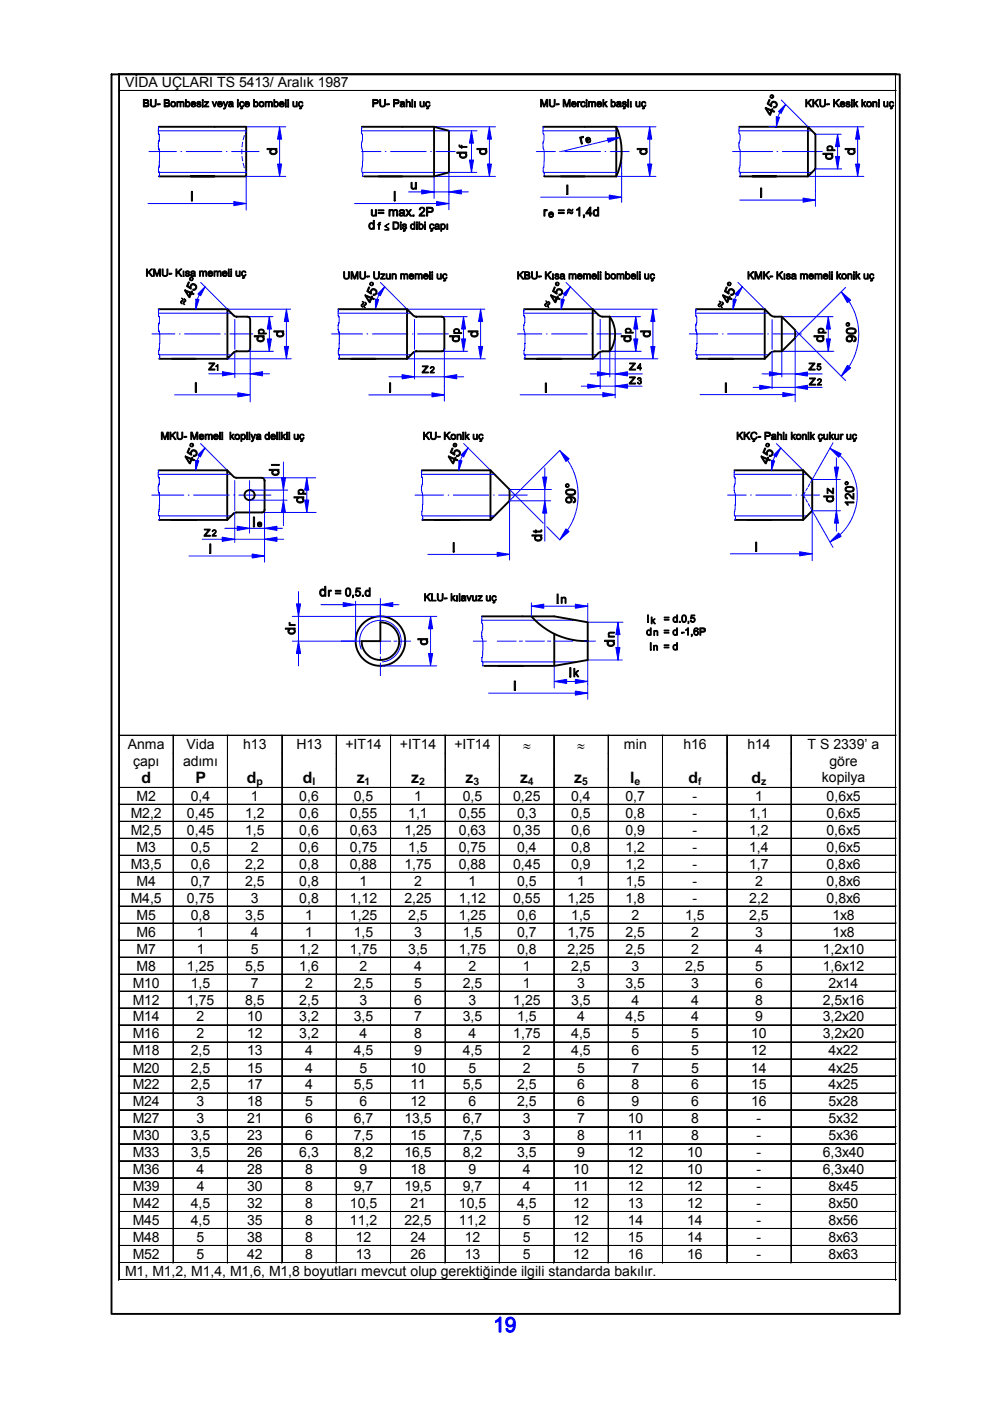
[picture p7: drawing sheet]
<svg xmlns="http://www.w3.org/2000/svg" width="210mm" height="297mm" viewBox="0 0 210 297" stroke-linecap="round" stroke-linejoin="round" font-family="sans-serif">
<defs><g id="words">
<g font-size="3.3">
<text x="30" y="166.1">d</text>
<text x="41.4" y="166.1">P</text>
<text x="52.3" y="166.1">d</text>
<text x="64.2" y="166.1">d</text>
<text x="75.6" y="166.1">z</text>
<text x="87.2" y="166.1">z</text>
<text x="98.7" y="166.1">z</text>
<text x="110.3" y="166.1">z</text>
<text x="121.7" y="166.1">z</text>
<text x="133.6" y="166.1">l</text>
<text x="145.9" y="166.1">d</text>
<text x="159.3" y="166.1">d</text>
</g>
<g font-size="3">
<text x="26.5" y="18.5">VİDA UÇLARI TS 5413/ Aralık 1987</text>
<text x="27.1" y="158.7">Anma</text>
<text x="39.6" y="158.7">Vida</text>
<text x="51.6" y="158.7">h13</text>
<text x="62.8" y="158.7">H13</text>
<text x="73.2" y="158.7">+IT14</text>
<text x="84.8" y="158.7">+IT14</text>
<text x="96.3" y="158.7">+IT14</text>
<text x="110.9" y="159">≈</text>
<text x="122.4" y="159">≈</text>
<text x="132.3" y="158.7">min</text>
<text x="144.9" y="158.7">h16</text>
<text x="158.5" y="158.7">h14</text>
<text x="171.2" y="158.7">T S 2339’ a</text>
<text x="28.2" y="162.4">çapı</text>
<text x="38.8" y="162.4">adımı</text>
<text x="174.2" y="165.8">kopilya</text>
<text x="175.9" y="162.4">göre</text>
<text x="27.7" y="173.4">M2,2</text>
<text x="29" y="169.8">M2</text>
<text x="39.6" y="173.4">0,45</text>
<text x="40.4" y="169.8">0,4</text>
<text x="52" y="173.4">1,2</text>
<text x="53.2" y="169.8">1</text>
<text x="63.5" y="169.8">0,6</text>
<text x="63.5" y="173.4">0,6</text>
<text x="74.2" y="173.4">0,55</text>
<text x="75" y="169.8">0,5</text>
<text x="86.6" y="173.4">1,1</text>
<text x="87.8" y="169.8">1</text>
<text x="97.3" y="173.4">0,55</text>
<text x="98.1" y="169.8">0,5</text>
<text x="108.8" y="169.8">0,25</text>
<text x="109.6" y="173.4">0,3</text>
<text x="121.1" y="173.4">0,5</text>
<text x="121.1" y="169.8">0,4</text>
<text x="132.6" y="173.4">0,8</text>
<text x="132.6" y="169.8">0,7</text>
<text x="146.8" y="173.4">-</text>
<text x="146.8" y="169.8">-</text>
<text x="158.8" y="173.4">1,1</text>
<text x="160.1" y="169.8">1</text>
<text x="175.2" y="173.4">0,6x5</text>
<text x="175.3" y="169.8">0,6x5</text>
<text x="27.7" y="177">M2,5</text>
<text x="39.6" y="177">0,45</text>
<text x="52" y="177">1,5</text>
<text x="63.5" y="177">0,6</text>
<text x="74.2" y="177">0,63</text>
<text x="85.8" y="177">1,25</text>
<text x="97.3" y="177">0,63</text>
<text x="108.8" y="177">0,35</text>
<text x="121.1" y="177">0,6</text>
<text x="132.6" y="177">0,9</text>
<text x="146.8" y="177">-</text>
<text x="158.8" y="177">1,2</text>
<text x="175.2" y="177">0,6x5</text>
<text x="27.7" y="184.2">M3,5</text>
<text x="29" y="180.6">M3</text>
<text x="40.4" y="184.2">0,6</text>
<text x="40.4" y="180.6">0,5</text>
<text x="52" y="184.2">2,2</text>
<text x="53.2" y="180.6">2</text>
<text x="63.4" y="184.2">0,8</text>
<text x="63.5" y="180.6">0,6</text>
<text x="74.2" y="184.2">0,88</text>
<text x="74.2" y="180.6">0,75</text>
<text x="85.8" y="184.2">1,75</text>
<text x="86.6" y="180.6">1,5</text>
<text x="97.3" y="184.2">0,88</text>
<text x="97.3" y="180.6">0,75</text>
<text x="108.8" y="184.2">0,45</text>
<text x="109.6" y="180.6">0,4</text>
<text x="121.1" y="184.2">0,9</text>
<text x="121.1" y="180.6">0,8</text>
<text x="132.6" y="184.2">1,2</text>
<text x="132.6" y="180.6">1,2</text>
<text x="146.8" y="184.2">-</text>
<text x="146.8" y="180.6">-</text>
<text x="158.8" y="184.2">1,7</text>
<text x="158.8" y="180.6">1,4</text>
<text x="175.2" y="184.2">0,8x6</text>
<text x="175.2" y="180.6">0,6x5</text>
<text x="27.7" y="191.4">M4,5</text>
<text x="29" y="187.8">M4</text>
<text x="39.6" y="191.4">0,75</text>
<text x="40.5" y="187.8">0,7</text>
<text x="52" y="187.8">2,5</text>
<text x="53.2" y="191.4">3</text>
<text x="63.5" y="191.4">0,8</text>
<text x="63.5" y="187.8">0,8</text>
<text x="74.2" y="191.4">1,12</text>
<text x="76.2" y="187.8">1</text>
<text x="85.8" y="191.4">2,25</text>
<text x="87.8" y="187.8">2</text>
<text x="97.3" y="191.4">1,12</text>
<text x="99.3" y="187.8">1</text>
<text x="108.8" y="191.4">0,55</text>
<text x="109.6" y="187.8">0,5</text>
<text x="120.3" y="191.4">1,25</text>
<text x="122.4" y="187.8">1</text>
<text x="132.6" y="191.4">1,8</text>
<text x="132.7" y="187.8">1,5</text>
<text x="146.8" y="191.4">-</text>
<text x="146.8" y="187.8">-</text>
<text x="158.9" y="191.4">2,2</text>
<text x="160.1" y="187.8">2</text>
<text x="175.3" y="191.4">0,8x6</text>
<text x="175.3" y="187.8">0,8x6</text>
<text x="29" y="195">M5</text>
<text x="40.4" y="195">0,8</text>
<text x="52" y="195">3,5</text>
<text x="64.7" y="195">1</text>
<text x="74.2" y="195">1,25</text>
<text x="86.6" y="195">2,5</text>
<text x="97.3" y="195">1,25</text>
<text x="109.6" y="195">0,6</text>
<text x="121.1" y="195">1,5</text>
<text x="133.9" y="195">2</text>
<text x="145.3" y="195">1,5</text>
<text x="158.9" y="195">2,5</text>
<text x="176.5" y="195">1x8</text>
<text x="29" y="198.6">M6</text>
<text x="29" y="202.2">M7</text>
<text x="41.7" y="198.6">1</text>
<text x="41.7" y="202.2">1</text>
<text x="53.2" y="198.6">4</text>
<text x="53.2" y="202.2">5</text>
<text x="63.5" y="202.2">1,2</text>
<text x="64.7" y="198.6">1</text>
<text x="74.2" y="202.2">1,75</text>
<text x="75" y="198.6">1,5</text>
<text x="86.6" y="202.2">3,5</text>
<text x="87.8" y="198.6">3</text>
<text x="97.3" y="202.2">1,75</text>
<text x="98.1" y="198.6">1,5</text>
<text x="109.6" y="202.2">0,8</text>
<text x="109.6" y="198.6">0,7</text>
<text x="120.3" y="202.2">2,25</text>
<text x="120.3" y="198.6">1,75</text>
<text x="132.6" y="202.2">2,5</text>
<text x="132.7" y="198.6">2,5</text>
<text x="146.5" y="202.2">2</text>
<text x="146.5" y="198.6">2</text>
<text x="160.1" y="202.2">4</text>
<text x="160.1" y="198.6">3</text>
<text x="174.4" y="202.2">1,2x10</text>
<text x="176.5" y="198.6">1x8</text>
<text x="28.1" y="209.4">M10</text>
<text x="29" y="205.8">M8</text>
<text x="39.6" y="205.8">1,25</text>
<text x="40.4" y="209.4">1,5</text>
<text x="52" y="205.8">5,5</text>
<text x="53.2" y="209.4">7</text>
<text x="63.5" y="205.8">1,6</text>
<text x="64.7" y="209.4">2</text>
<text x="75" y="209.4">2,5</text>
<text x="76.2" y="205.8">2</text>
<text x="87.8" y="209.4">5</text>
<text x="87.8" y="205.8">4</text>
<text x="98.1" y="209.4">2,5</text>
<text x="99.3" y="205.8">2</text>
<text x="110.9" y="209.4">1</text>
<text x="110.9" y="205.8">1</text>
<text x="121.1" y="205.8">2,5</text>
<text x="122.4" y="209.4">3</text>
<text x="132.6" y="209.4">3,5</text>
<text x="133.9" y="205.8">3</text>
<text x="145.3" y="205.8">2,5</text>
<text x="146.5" y="209.4">3</text>
<text x="160.1" y="209.4">6</text>
<text x="160.1" y="205.8">5</text>
<text x="174.4" y="205.8">1,6x12</text>
<text x="175.7" y="209.4">2x14</text>
<text x="28.1" y="213">M12</text>
<text x="39.6" y="213">1,75</text>
<text x="52" y="213">8,5</text>
<text x="63.5" y="213">2,5</text>
<text x="76.2" y="213">3</text>
<text x="87.8" y="213">6</text>
<text x="99.3" y="213">3</text>
<text x="108.8" y="213">1,25</text>
<text x="121.1" y="213">3,5</text>
<text x="133.9" y="213">4</text>
<text x="146.5" y="213">4</text>
<text x="160.1" y="213">8</text>
<text x="174.4" y="213">2,5x16</text>
<text x="28.1" y="216.6">M14</text>
<text x="28.1" y="220.2">M16</text>
<text x="41.7" y="216.6">2</text>
<text x="41.7" y="220.2">2</text>
<text x="52.4" y="220.2">12</text>
<text x="52.4" y="216.6">10</text>
<text x="63.5" y="216.6">3,2</text>
<text x="63.5" y="220.2">3,2</text>
<text x="75" y="216.6">3,5</text>
<text x="76.2" y="220.2">4</text>
<text x="87.8" y="216.6">7</text>
<text x="87.8" y="220.2">8</text>
<text x="98.1" y="216.6">3,5</text>
<text x="99.3" y="220.2">4</text>
<text x="108.8" y="220.2">1,75</text>
<text x="109.6" y="216.6">1,5</text>
<text x="121.1" y="220.2">4,5</text>
<text x="122.4" y="216.6">4</text>
<text x="132.7" y="216.6">4,5</text>
<text x="133.9" y="220.2">5</text>
<text x="146.5" y="220.2">5</text>
<text x="146.5" y="216.6">4</text>
<text x="159.3" y="220.2">10</text>
<text x="160.1" y="216.6">9</text>
<text x="174.4" y="220.2">3,2x20</text>
<text x="174.4" y="216.6">3,2x20</text>
<text x="28.1" y="223.8">M18</text>
<text x="28.1" y="227.4">M20</text>
<text x="40.4" y="227.4">2,5</text>
<text x="40.4" y="223.8">2,5</text>
<text x="52.4" y="223.8">13</text>
<text x="52.4" y="227.4">15</text>
<text x="64.7" y="223.8">4</text>
<text x="64.7" y="227.4">4</text>
<text x="75" y="223.8">4,5</text>
<text x="76.2" y="227.4">5</text>
<text x="87" y="227.4">10</text>
<text x="87.8" y="223.8">9</text>
<text x="98.1" y="223.8">4,5</text>
<text x="99.3" y="227.4">5</text>
<text x="110.9" y="223.8">2</text>
<text x="110.9" y="227.4">2</text>
<text x="121.1" y="223.8">4,5</text>
<text x="122.4" y="227.4">5</text>
<text x="133.9" y="223.8">6</text>
<text x="133.9" y="227.4">7</text>
<text x="146.5" y="223.8">5</text>
<text x="146.5" y="227.4">5</text>
<text x="159.3" y="223.8">12</text>
<text x="159.3" y="227.4">14</text>
<text x="175.7" y="223.8">4x22</text>
<text x="175.7" y="227.4">4x25</text>
<text x="28.1" y="231">M22</text>
<text x="40.4" y="231">2,5</text>
<text x="52.4" y="231">17</text>
<text x="64.7" y="231">4</text>
<text x="75" y="231">5,5</text>
<text x="87" y="231">11</text>
<text x="98.1" y="231">5,5</text>
<text x="109.6" y="231">2,5</text>
<text x="122.4" y="231">6</text>
<text x="133.9" y="231">8</text>
<text x="146.5" y="231">6</text>
<text x="159.3" y="231">15</text>
<text x="175.7" y="231">4x25</text>
<text x="28.1" y="234.6">M24</text>
<text x="28.1" y="238.1">M27</text>
<text x="41.7" y="234.6">3</text>
<text x="41.7" y="238.1">3</text>
<text x="52.4" y="238.1">21</text>
<text x="52.4" y="234.6">18</text>
<text x="64.7" y="234.6">5</text>
<text x="64.7" y="238.1">6</text>
<text x="75" y="238.1">6,7</text>
<text x="76.2" y="234.6">6</text>
<text x="85.8" y="238.1">13,5</text>
<text x="87" y="234.6">12</text>
<text x="98.1" y="238.1">6,7</text>
<text x="99.3" y="234.6">6</text>
<text x="109.6" y="234.6">2,5</text>
<text x="110.9" y="238.1">3</text>
<text x="122.4" y="238.1">7</text>
<text x="122.4" y="234.6">6</text>
<text x="133.1" y="238.1">10</text>
<text x="133.9" y="234.6">9</text>
<text x="146.5" y="238.1">8</text>
<text x="146.5" y="234.6">6</text>
<text x="159.3" y="234.6">16</text>
<text x="160.4" y="238.1">-</text>
<text x="175.7" y="238.1">5x32</text>
<text x="175.7" y="234.6">5x28</text>
<text x="28.1" y="241.8">M30</text>
<text x="28.1" y="245.4">M33</text>
<text x="40.4" y="245.4">3,5</text>
<text x="40.5" y="241.8">3,5</text>
<text x="52.4" y="245.4">26</text>
<text x="52.4" y="241.8">23</text>
<text x="63.5" y="245.4">6,3</text>
<text x="64.7" y="241.8">6</text>
<text x="75" y="245.4">8,2</text>
<text x="75" y="241.8">7,5</text>
<text x="85.8" y="245.4">16,5</text>
<text x="87" y="241.8">15</text>
<text x="98.1" y="245.4">8,2</text>
<text x="98.1" y="241.8">7,5</text>
<text x="109.6" y="245.4">3,5</text>
<text x="110.9" y="241.8">3</text>
<text x="122.4" y="245.4">9</text>
<text x="122.4" y="241.8">8</text>
<text x="133.1" y="245.4">12</text>
<text x="133.1" y="241.8">11</text>
<text x="145.7" y="245.4">10</text>
<text x="146.5" y="241.8">8</text>
<text x="160.4" y="245.4">-</text>
<text x="160.4" y="241.8">-</text>
<text x="174.4" y="245.4">6,3x40</text>
<text x="175.7" y="241.8">5x36</text>
<text x="28.1" y="249">M36</text>
<text x="41.7" y="249">4</text>
<text x="52.4" y="249">28</text>
<text x="64.7" y="249">8</text>
<text x="76.2" y="249">9</text>
<text x="87" y="249">18</text>
<text x="99.3" y="249">9</text>
<text x="110.9" y="249">4</text>
<text x="121.6" y="249">10</text>
<text x="133.1" y="249">12</text>
<text x="145.7" y="249">10</text>
<text x="160.4" y="249">-</text>
<text x="174.4" y="249">6,3x40</text>
<text x="28.1" y="252.6">M39</text>
<text x="28.1" y="256.1">M42</text>
<text x="40.5" y="256.1">4,5</text>
<text x="41.7" y="252.6">4</text>
<text x="52.4" y="256.1">32</text>
<text x="52.4" y="252.6">30</text>
<text x="64.7" y="256.1">8</text>
<text x="64.7" y="252.6">8</text>
<text x="74.2" y="256.1">10,5</text>
<text x="75" y="252.6">9,7</text>
<text x="85.8" y="252.6">19,5</text>
<text x="87" y="256.1">21</text>
<text x="97.3" y="256.1">10,5</text>
<text x="98.1" y="252.6">9,7</text>
<text x="109.6" y="256.1">4,5</text>
<text x="110.9" y="252.6">4</text>
<text x="121.6" y="256.1">12</text>
<text x="121.6" y="252.6">11</text>
<text x="133.1" y="256.1">13</text>
<text x="133.1" y="252.6">12</text>
<text x="145.7" y="256.1">12</text>
<text x="145.7" y="252.6">12</text>
<text x="160.4" y="256.1">-</text>
<text x="160.4" y="252.6">-</text>
<text x="175.7" y="256.1">8x50</text>
<text x="175.7" y="252.6">8x45</text>
<text x="28.1" y="259.7">M45</text>
<text x="28.1" y="263.3">M48</text>
<text x="40.5" y="259.7">4,5</text>
<text x="41.7" y="263.3">5</text>
<text x="52.4" y="263.3">38</text>
<text x="52.4" y="259.7">35</text>
<text x="64.7" y="263.3">8</text>
<text x="64.7" y="259.7">8</text>
<text x="74.2" y="259.7">11,2</text>
<text x="75.4" y="263.3">12</text>
<text x="85.8" y="259.7">22,5</text>
<text x="87" y="263.3">24</text>
<text x="97.3" y="259.7">11,2</text>
<text x="98.5" y="263.3">12</text>
<text x="110.9" y="263.3">5</text>
<text x="110.9" y="259.7">5</text>
<text x="121.6" y="263.3">12</text>
<text x="121.6" y="259.7">12</text>
<text x="133.1" y="263.3">15</text>
<text x="133.1" y="259.7">14</text>
<text x="145.7" y="263.3">14</text>
<text x="145.7" y="259.7">14</text>
<text x="160.4" y="263.3">-</text>
<text x="160.4" y="259.7">-</text>
<text x="175.7" y="259.7">8x56</text>
<text x="175.7" y="263.3">8x63</text>
<text x="28.1" y="267">M52</text>
<text x="41.7" y="267">5</text>
<text x="52.4" y="267">42</text>
<text x="64.7" y="267">8</text>
<text x="75.4" y="267">13</text>
<text x="87" y="267">26</text>
<text x="98.5" y="267">13</text>
<text x="110.9" y="267">5</text>
<text x="121.6" y="267">12</text>
<text x="133.1" y="267">16</text>
<text x="145.7" y="267">16</text>
<text x="160.4" y="267">-</text>
<text x="175.7" y="267">8x63</text>
<text x="26.5" y="270.6">M1, M1,2, M1,4, M1,6, M1,8 boyutları mevcut olup gerektiğinde ilgili standarda bakılır.</text>
</g>
<g font-size="2.2">
<text x="54.4" y="166.4">p</text>
<text x="66.3" y="166.4">l</text>
<text x="77.3" y="166.4">1</text>
<text x="88.9" y="166.4">2</text>
<text x="100.4" y="166.4">3</text>
<text x="111.9" y="166.4">4</text>
<text x="123.4" y="166.4">5</text>
<text x="134.6" y="166.4">e</text>
<text x="148" y="166.4">f</text>
<text x="161.4" y="166.4">z</text>
</g>
</g></defs>
<g fill="none" stroke="#000" stroke-width=".4">
<path d="M23.6 15.8h167.2v262.8h-167.2zM33.7 26.9h18.5v10.5h-18.5M76.7 26.9h15.3M77.2 37.4h14.8M92 26.9l3.2 .8v8.9l-3.2 .8M92 26.9v10.5M115.2 26.9h15.5M115.4 37.4h15.3M130.7 26.9a12.8 12.8 0 0 1 0 10.5M130.7 26.9v10.5M156.7 26.9h14.6M156.8 37.4h14.5"/>
<path d="M171.3 26.9v10.5M171.3 26.9l1.6 1.6v7.3l-1.6 1.6M33.6 65.6h14.6M33.8 76.1h14.4M48.2 65.6l1.5 1.4 2.9 .2 .3 .2 .1 .4v6.4l-.5 .3h-2.6l-1.7 1.6zM71.7 65.6h14.6M71.8 76.1h14.5M86.3 65.6l1.7 1.5h5.6l.5 .3 .1 6.6a.51 .51 0 0 1-.5 .5h-5.7l-1.7 1.6M86.3 65.6v10.5M111.1 65.6h14.6M111.2 76.1h14.5M125.7 65.6l1.6 1.4 2 .1"/>
<path d="M125.7 65.6v10.5M129.3 74.5l-2 .1-1.6 1.5M129.3 67.1a6.5 6.5 0 0 1 0 7.4zM147.6 65.6h14.5M147.7 76.1h14.4M162.1 65.6l1.6 1.4 2.1 .1 2.8 2.9v1.6l-2.8 2.9M162.1 65.6v10.5M165.8 74.5l-2.1 .1-1.6 1.5M165.8 67.1v7.4M33.6 99.7h14.6M48.2 99.7l1.7 1.6 5.9 .1 .3 .5v6.2a.51 .51 0 0 1-.5 .5l-5.7 .1-1.7 1.5M48.2 99.7v10.5"/>
<path d="M89.4 99.7h14.6M104 99.7l4 4.1v2.4l-4 4zM155.7 99.7h14.6M170.3 99.7v10.5M170.3 99.7l1.9 2v6.6l-1.9 1.9M33.7 110.2h14.5M89.5 110.2h14.5M155.8 110.2h14.5M80.6 131.9a4 4 0 0 1 4 4 4 4 0 0 1-3.9 4 4 4 0 0 1-4-4h3.9zM102.2 130.7h15.3l7.1 1.2v8l-7.1 1.3M112.7 130.7a15.3 15.3 0 0 0 11.9 5.2M117.5 134.4v6.8"/>
<path d="M102.6 141.2h14.9"/>
<circle cx="52.9" cy="105" r="1.06"/>
<circle cx="80.7" cy="135.9" r="5.3"/>
</g>
<g fill="none" stroke="#00f" stroke-width=".21">
<path d="M31.6 32.1h5.8M33.6 27.7h18.6l-.2 .5M33.7 27l-.1 .3v1l.2 .2v1.2l-.2 .6v1.2l.2 .7v3l-.2 .4v.8l.2 .3-.1 .7M38.4 32.1h.1M39.5 32.1h7.5M48 32.1h.1M49.1 32.1h5.8M51.3 31.6v1M51.3 33.1l.2 1M51.5 30.1l-.2 1M51.6 34.6l.2 1M51.8 28.7l-.2 1"/>
<path d="M52 36l.2 .6h-18.4M52.2 26.9h8.4M59.3 29.5v5.3M60.6 37.4h-8.4v7.2M76.6 27.7h24.6M76.6 32.1h4.2M76.8 27l-.2 .3v1l.3 .2-.3 2.7 .3 1v3l-.2 .4v.8l.2 .3-.1 .7M76.9 36.6h24.2M81.7 32.1h.2M82.8 32.1h7.6M91.3 32.1h.2M92 26.9h13.1"/>
<path d="M92.4 32.1h4.1M95.2 36.6v7.9M100 27.7v8.9M103.8 29.5v5.3M105.1 37.4h-13.1v4.7M113.7 32.1h4M115.1 27.7h15.9M115.3 27l-.2 .3v1l.2 .2-.2 2.7 .3 1-.1 3-.1 .4v.8l.2 .3-.1 .7M115.3 36.6h15.7M118.7 32.1h.1M119.8 32.1h7.5M128.3 32.1h.1"/>
<path d="M128.9 29.7l-9.9 2.4M129.4 32.1h4M130.7 37.4h8.4M130.7 26.9h8.4M131.8 32.1v10.8M137.8 29.5v5.3M155.3 32.1h8.5M156.7 27.7h15.4M156.8 27l-.1 .3v1l.2 .2v1.2l-.2 .6v.9l.3 1-.1 3-.2 .4v.8l.3 .3-.2 .7M156.9 36.6h15.2M163 26.9h1.6M164.8 32.1h.1"/>
<path d="M165.7 21.2l5.6 5.7h11.9M165.9 32.1h8.4M166.6 22.1a6.6 6.6 0 0 0-2 4.8M171.3 37.4h11.9M172.9 28.5h5.5M177.6 28.5v7.3M178.5 35.8h-5.6v8M181.8 29.5v5.3M31.4 43.2h18.2M42.5 59.9l5.7 5.7h13.4M75.2 43.2h17.4M80.6 59.9l5.7 5.7h16.5"/>
<path d="M86.6 40.7h12.7M114.6 41.8h14.6M120 59.9l5.7 5.7h13.7M156.5 59.9l5.6 5.7M156.9 42.4h13.4M32.2 70.8h4.9M33.6 66.4h15.4M33.8 65.6l-.2 .4v.9l.2 .3-.2 2.6 .3 1-.1 3.1-.2 .4v.8l.2 .1M33.8 75.2v.9M33.8 75.2h15.2M38 70.8h.2M39.1 70.8h7.6"/>
<path d="M43.5 60.8a6.9 6.9 0 0 0-2 4.8M44.3 79.2h12.8M47.6 70.8h.2M48.2 76.1h13.5M48.7 70.8h4.9M49.8 67.7v6.4M49.8 74.5v5.6M52.4 74.5h5.6M52.4 67.1h5.5M53 73.9v11.3M57.1 67.1v7.4M60.7 68.2v5.2"/>
<path d="M70.3 70.8h6.6M71.7 66v.9l.2 .3v1.2l-.2 .3 .1 1.5M71.7 66.4h15.4M71.7 69.8h.1M71.7 69h.1M71.7 65.9v.1M71.8 75.1h.1M71.8 70.2h.1M71.8 65.6h.1M71.8 65.6l-.1 .3M71.8 70.2v4.9M71.8 75.1l.1 .1"/>
<path d="M71.9 75.2h15.2M71.9 75.9h.1M71.9 75.2l-.1 .9M71.9 75.4h.1M71.9 70.8h.1M71.9 72.8v.1M77.8 70.8h.2M78.9 70.8h7.6M81.6 60.8a6.6 6.6 0 0 0-2 4.8M82.4 79.9h15.9M86.3 76.1h16.6M87.4 70.8h.2"/>
<path d="M87.9 67.7v6.4M87.9 74.5v5.9M88.5 70.8h6.6M93.6 74.5h5.6M93.6 67.1h5.5M94.2 74v11M98.3 67.1v7.4M101.9 68.2v5.2M109.7 70.8h5.2M111 66.4h15.5M111.2 65.6l-.2 .4v.9l.3 .3v1.2l-.3 .6v.8l.3 1v3.1l-.2 .4v.8l.2 .3-.1 .7M111.3 75.2h15.2"/>
<path d="M115.8 70.8h.2M116.9 70.8h7.6M120.9 60.8a6.6 6.6 0 0 0-1.9 4.8M125.1 79.3h11.1M125.5 70.8h.1M125.7 76.1h13.8M126.6 70.8h5.2M127.3 67.7v6.4M127.3 74.5v7.9M129.3 67.1h6.5M130.4 70.8v13.6M134.8 67.1v7.4"/>
<path d="M136 74.5h-6.7v5.4M138.4 68.2v5.2M146.1 70.8h6.1M147.5 66.4h15.5M147.7 65.6l-.2 .4v.9l.2 .3-.2 2.6 .3 1-.1 3.1-.1 .4v.8l.1 .1M147.7 75.2h15.3M147.7 75.2v.9M153.2 70.8h.1M154.3 70.8h7.5M157.4 60.8a6.9 6.9 0 0 0-2 4.8M161.6 79.3h12.7M162.8 70.8h.1"/>
<path d="M163.7 67.7v6.4M163.7 74.5v7.9M163.9 70.8h6M165.8 67.1h10.8M168.6 70l.8 .8-.8 .8v13.6M175.6 67.1v7.4M176.8 74.5h-11v5.4M179.3 60.9l-9.9 9.9 9.9 9.9M180 63.9a12.7 12.7 0 0 1 0 13.8M33.7 99.8l-.2 .3v1l.3 .3v1.2l-.3 .5v.9l.3 1v3l-.2 .4v.9l.2 .3-.1 .6M37 83.7h13.4M42.5 94l5.7 5.7"/>
<path d="M43.5 95a6.6 6.6 0 0 0-2 4.7M60.1 98v13.5M78.2 83.7h13.4M89.5 99.8l-.1 .3v1l.2 .3-.2 2.6 .2 1v3l-.2 .4v.9l.2 .3-.1 .6M98.3 94l5.7 5.7M99.3 95l-1 1.2a6.5 6.5 0 0 0-1 3.5M110.3 83.7h20.1M115.5 99.2v15.5M118.7 95.5l-10.7 10.7M120.3 97.6a13.3 13.3 0 0 1 0 14.8M123.2 81.9h12.9M148.4 83.7h20.2"/>
<path d="M155.8 99.8l-.1 .3v1M159.7 82.1h14.6M164.6 94l5.7 5.7M165.5 95l-.9 1.2a6.5 6.5 0 0 0-1 3.5M176.6 93.9l-4.7 8.4M177.3 97v15.6M178.1 96.6a11.4 11.4 0 0 1 0 16.8M32.2 105h6.8M33.5 100.6h15.5M33.8 109.4h15.2M39.9 105h.2M40.1 117.9h13.4"/>
<path d="M41 105h7.6M42.9 114.3h17.3M47.7 112h12.2M49.6 105h.1M49.8 101.9v6.3M49.8 108.6v6.4M50.7 105h6.7M52.9 101.9v11.2M52.9 103.9h8.1M52.9 106h8M55.5 101.3h11.4M55.6 108.6h11.4"/>
<path d="M56.1 108.1v11.1M65 101.3v7.3M88 105h6.1M89.4 100.6h15.4M89.6 109.4h15.2M90.7 117.5h17.3M95 105h.2M96.1 105h7.6M104.6 105h.2M105.7 105h6.1M108 106.2h8.8M108 106.2v12.5"/>
<path d="M115.9 111.7l2.8 2.8M116.9 103.8h-8.9l7.2 7.1M154.3 105h3.9M154.9 117.4h17.3M155.7 100.6h15.4M155.7 103.1h.1M155.7 104h.1M155.7 101.1h.1M155.7 103.1v.9M155.7 104l.2 1v3l-.2 .4v.9l.2 .3-.1 .6M155.7 101.1l.2 .3v1.2l-.2 .5M155.9 109.4h15.2"/>
<path d="M159.2 105h.1M160.3 105h7.5M168.8 105h.1M169.9 105h3.9M170.7 104.3l-.4 .7 .4 .6M170.9 105.9l.3 .6M171.2 103.5l-.3 .5M171.4 106.8l.3 .6M171.7 102.6l-.3 .6M171.9 107.7l4.7 8.4M172.2 102.2v16.7M172.2 101.7h6"/>
<path d="M172.2 108.3h6M62 135.9h14.7M62 130.7h30.6M63.3 125.4v2.6M63.3 130.7v5.2M63.3 138.6v2.6M68.1 128.2h4.7M75.4 127.5v8.4M75.4 128.2h5.2M76.6 137.6a4.4 4.4 0 0 1 2.8-5.9 4.4 4.4 0 0 1 5.6 3.4 4.4 4.4 0 0 1-4 5.2M80.6 126.9v5M80.6 139.3v.6"/>
<path d="M82.8 135.9h-2.2v2.7M83.3 128.2h1.3M83.5 135.9h.7M84.9 135.9h2.2M91.3 133.3v5.3M100.4 135.9h2.7M102.1 131.5h20.1M102.3 130.8l-.2 .3v1l.2 .2v1.2l-.2 .6 .1 1.2 .2 .7-.1 3-.1 .4v.8l.2 .3-.1 .7M105.4 135.9h4M110.1 135.9h.7M111.4 135.9h4M112.7 127.8v2.9"/>
<path d="M112.7 128.5h11.9M116.1 135.9h.7M117.5 135.9h4M123.8 135.9h.8M124.6 127.9v4h7.5M124.7 135.9h1.5M131 131.9v8M131.9 139.9h-7.3v8.4M80.6 140.6v2.7M80.6 141.2h12M102.3 140.3h19.9M103.6 147h21"/>
<path d="M117.5 144.5h7.1M117.5 141.2v4.7"/>
</g>
<g fill="#00f" stroke="#00f" stroke-width=".21">
<path d="M89.4 40.3l2.6 .4-2.6 .4z"/>
<path d="M95.2 40.7l2.6-.4v.8z"/>
<path d="M103.3 34.8h.9l-.4 2.6z"/>
<path d="M103.8 26.9l.4 2.6h-.9z"/>
<path d="M92.6 42.7l2.6 .5-2.6 .4z"/>
<path d="M58.8 34.8h.9l-.4 2.6z"/>
<path d="M49.6 42.7l2.6 .5-2.6 .4z"/>
<path d="M59.3 26.9l.4 2.6h-.9z"/>
<path d="M137.3 34.8h.9l-.4 2.6z"/>
<path d="M129.2 41.4l2.6 .4-2.6 .4z"/>
<path d="M137.8 26.9l.4 2.6h-.9z"/>
<path d="M128.8 29.3l2.6-.2-2.4 1.1z"/>
<path d="M181.4 34.8h.9l-.5 2.6z"/>
<path d="M170.3 42l2.6 .4-2.6 .5z"/>
<path d="M181.8 26.9l.5 2.6h-.9z"/>
<path d="M100 27.7l.4 2.7h-.9z"/>
<path d="M99.5 33.9h.9l-.4 2.7z"/>
<path d="M177.6 28.5l.4 2.6h-.9z"/>
<path d="M177.1 33.2h.9l-.4 2.6z"/>
<path d="M60.3 73.4h.9l-.5 2.7z"/>
<path d="M50.4 83.3l2.6 .4-2.6 .5z"/>
<path d="M60.7 65.6l.5 2.6h-.9z"/>
<path d="M57.1 67.1l.4 2.7h-.8z"/>
<path d="M56.7 71.9h.8l-.4 2.6z"/>
<path d="M41.5 63.4l.7 .1-.7 2.1z"/>
<path d="M42 62.3l1.5-1.5-1 1.9z"/>
<path d="M91.6 83.3l2.6 .4-2.6 .5z"/>
<path d="M79.6 63.4l.7 .1-.7 2.1z"/>
<path d="M80.1 62.3l1.5-1.5-1 1.9z"/>
<path d="M101.9 65.6l.4 2.6h-.8z"/>
<path d="M98.3 67.1l.4 2.7h-.8z"/>
<path d="M97.9 71.9h.8l-.4 2.6z"/>
<path d="M101.5 73.4h.8l-.4 2.7z"/>
<path d="M47.2 78.8l2.6 .4-2.6 .5z"/>
<path d="M53 79.2l2.7-.4v.9z"/>
<path d="M85.3 79.4l2.6 .5-2.6 .4z"/>
<path d="M94.2 79.9l2.6-.5v.9z"/>
<path d="M134.8 67.1l.4 2.7h-.8z"/>
<path d="M124.6 81.4l2.7 .5-2.7 .4z"/>
<path d="M126.7 78.8l2.6 .5-2.6 .4z"/>
<path d="M130.4 79.3l2.7-.5v.9z"/>
<path d="M134.4 71.9h.8l-.4 2.6z"/>
<path d="M119.4 62.3l1.5-1.5-.9 1.9z"/>
<path d="M119 63.4l.7 .1-.7 2.1z"/>
<path d="M138.4 65.6l.5 2.6h-.9z"/>
<path d="M138 73.4h.9l-.5 2.7z"/>
<path d="M130.4 81.9l2.7-.5v.9z"/>
<path d="M127.8 83.2l2.6 .5-2.6 .4z"/>
<path d="M161.1 81.7l2.6 .4-2.6 .4z"/>
<path d="M163.1 78.8l2.7 .5-2.7 .4z"/>
<path d="M155.9 62.3l1.5-1.5-1 1.9z"/>
<path d="M155.4 63.4l.7 .1-.7 2.1z"/>
<path d="M175.6 67.1l.5 2.7h-.9z"/>
<path d="M168.6 82.1l2.6-.4v.8z"/>
<path d="M166 83.2l2.6 .5-2.6 .4z"/>
<path d="M168.6 79.3l2.6-.4v.8z"/>
<path d="M175.2 71.9h.9l-.5 2.6z"/>
<path d="M179.7 77.4l.7 .6-2 1.8z"/>
<path d="M178.4 61.9l2 1.7-.7 .6z"/>
<path d="M53.5 117.5l2.6 .4-2.6 .4z"/>
<path d="M47.1 113.9l2.7 .4-2.7 .5z"/>
<path d="M56.1 114.3l2.6-.4v.9z"/>
<path d="M41.9 96.5l1.6-1.5-1 1.9z"/>
<path d="M41.5 97.6l.7 .1-.7 2z"/>
<path d="M65 101.3l.5 2.6h-.9z"/>
<path d="M64.6 106h.9l-.5 2.6z"/>
<path d="M60.1 106l.4 2.7h-.8z"/>
<path d="M59.7 101.3h.8l-.4 2.6z"/>
<path d="M105.4 117.1l2.6 .4-2.6 .5z"/>
<path d="M97.7 96.5l1.6-1.5-1 1.9z"/>
<path d="M97.3 97.6l.7 .1-.7 2z"/>
<path d="M115.5 106.2l.4 2.6h-.8z"/>
<path d="M115.1 101.1h.8l-.4 2.7z"/>
<path d="M120 112.1l.7 .6-2 1.7z"/>
<path d="M118.7 95.5l2 1.8-.7 .5z"/>
<path d="M163.6 97.6l.7 .1-.7 2z"/>
<path d="M164 96.5l1.5-1.5-.9 1.9z"/>
<path d="M169.5 117l2.7 .4-2.7 .5z"/>
<path d="M177.3 108.3l.5 2.6h-.9z"/>
<path d="M176.9 99h.9l-.5 2.7z"/>
<path d="M122 144l2.6 .5-2.6 .4z"/>
<path d="M122 146.5l2.6 .5-2.6 .4z"/>
<path d="M117.5 144.5l2.6-.5v.9z"/>
<path d="M130.6 137.3h.8l-.4 2.6z"/>
<path d="M131 131.9l.4 2.7h-.8z"/>
<path d="M122 128.1l2.6 .4-2.6 .5z"/>
<path d="M112.7 128.5l2.6-.4v.9z"/>
<path d="M56.1 112l2.6-.4v.9z"/>
<path d="M50.3 111.6l2.6 .4-2.6 .5z"/>
<path d="M177.8 113l.6 .7-2.4 1.2z"/>
<path d="M176 95l2.4 1.2-.6 .7z"/>
<path d="M72.8 127.8l2.6 .4-2.6 .4z"/>
<path d="M80.6 128.2l2.7-.4v.8z"/>
<path d="M91.3 130.7l.4 2.6h-.9z"/>
<path d="M90.8 138.6h.9l-.4 2.6z"/>
<path d="M62.8 128h.9l-.4 2.7z"/>
<path d="M63.3 135.9l.4 2.7h-.9z"/>
<path d="M165.1 23.6l1.5-1.5-1 1.9z"/>
<path d="M164.6 24.7l.7 .2-.7 2z"/>
<path d="M105.1 280l.9-.7h.2v3.1h-.4v-2.4l-.7 .4z" fill-rule="evenodd"/>
<path d="M107.3 281.7l.3-.1 .2 .4 .3 .2h-.7z" fill-rule="evenodd"/>
<path d="M108.2 281l.7-.1-.1 .2z" fill-rule="evenodd"/>
<path d="M107.5 279.6h.7a.72 .72 0 0 0-.6 .7 .72 .72 0 0 0 .6 .7l.6 .1a1 1 0 0 1-1.4-.1 1 1 0 0 1 .1-1.4z" fill-rule="evenodd"/>
<path d="M107.5 279.5a1.06 1.06 0 0 1 1.2-.1 1.06 1.06 0 0 1 .6 1.1v.6a1.12 1.12 0 0 1-.6 1.2 1.12 1.12 0 0 1-1.3-.1l.9-.1 .4-.2 .2-1-.2-.1a.79 .79 0 0 0-.4-1.2z" fill-rule="evenodd"/>
</g>
<g fill="#000" stroke="#000" stroke-width=".21">
<path d="M30.4 21.1l1 .1-.8 .1v.5h.8l.1 .1h-.9v.6l.8 .1-1 .1z" fill-rule="evenodd"/>
<path d="M30.9 21.3h.5v.4l-.8 .1 .7-.1v-.3z" fill-rule="evenodd"/>
<path d="M31 21.9l.5 .1v.5h-.9l.7-.1v-.3z" fill-rule="evenodd"/>
<path d="M31.9 21.1h.2v1.1l.3 .3 .5-.1v-1.3h.2v1.1l-.2 .4-.5 .1-.4-.2z" fill-rule="evenodd"/>
<path d="M33.4 22h.6v.2h-.6z" fill-rule="evenodd"/>
<path d="M34.8 21.1h.8l.3 .2h-.9v.5h.8l.1 .1h-.9v.6l.8 .1-1 .1z" fill-rule="evenodd"/>
<path d="M35.3 21.3h.6v.4l-.9 .1 .7-.1v-.3z" fill-rule="evenodd"/>
<path d="M35.4 21.9l.5 .1v.5h-.9l.7-.1 .1-.3z" fill-rule="evenodd"/>
<path d="M36.3 21.7h.4a.46 .46 0 0 0-.3 .4 .46 .46 0 0 0 .3 .4h.4a.53 .53 0 0 1-.5 .2 .53 .53 0 0 1-.4-.4z" fill-rule="evenodd"/>
<path d="M36.3 21.7a.54 .54 0 0 1 .6-.2 .54 .54 0 0 1 .4 .4l-.2 .6h-.4l.3-.2v-.5z" fill-rule="evenodd"/>
<path d="M37.5 21.5h.2v.2l.2-.2 .4 .2 .3-.2 .3 .1 .1 1.1h-.2v-.8l-.1-.2-.3 .1v.9h-.2v-.9a.25 .25 0 0 0-.3-.1 .25 .25 0 0 0-.2 .2v.8h-.2z" fill-rule="evenodd"/>
<path d="M39.3 21.1h.2v.6h.3l-.3 .2v.4l.2 .2h-.2v.2h-.2z" fill-rule="evenodd"/>
<path d="M39.5 22.5h.3z" fill-rule="evenodd"/>
<path d="M39.5 21.7l.2-.2 .4 .1 .2 .6a.47 .47 0 0 1-.3 .5 .47 .47 0 0 1-.5-.1l.3-.1a.49 .49 0 0 0 .3-.4 .49 .49 0 0 0-.2-.4z" fill-rule="evenodd"/>
<path d="M40.6 21.7h.4l-.3 .3h.8v.1h-.8l.1 .3 .2 .1h-.4l-.1-.4z" fill-rule="evenodd"/>
<path d="M40.6 21.7a.51 .51 0 0 1 .6-.2 .51 .51 0 0 1 .3 .5h-.8h.6l-.1-.3z" fill-rule="evenodd"/>
<path d="M40.6 22.5l.9-.2-.4 .4z" fill-rule="evenodd"/>
<path d="M41.8 21.6l.5-.1 .3 .3-.2-.1a.22 .22 0 0 0-.3-.1 .22 .22 0 0 0-.1 .3 .22 .22 0 0 0 .3 .1 .35 .35 0 0 1 .4 .3 .35 .35 0 0 1-.4 .4l-.5-.1-.1-.3h.2a.26 .26 0 0 0 .2 .3 .26 .26 0 0 0 .3-.3 .26 .26 0 0 0-.4-.2l-.2-.1z" fill-rule="evenodd"/>
<path d="M42.9 21.1h.2v.2h-.2z" fill-rule="evenodd"/>
<path d="M42.9 21.5h.2v1.2h-.2z" fill-rule="evenodd"/>
<path d="M43.3 21.5h.9l-.7 1h.8v.2h-1l.7-1h-.7z" fill-rule="evenodd"/>
<path d="M45 21.5h.2l.3 .9 .3-.9h.2l-.4 1.2h-.2z" fill-rule="evenodd"/>
<path d="M46.2 21.7h.5l-.4 .3h.9v.1h-.9l.1 .3 .3 .1h-.5l-.1-.3z" fill-rule="evenodd"/>
<path d="M46.4 21.6a.53 .53 0 0 1 .8 .4h-.9h.7l-.2-.3h-.5z" fill-rule="evenodd"/>
<path d="M46.2 22.5l1-.2-.5 .4z" fill-rule="evenodd"/>
<path d="M47.3 21.5h.2l.3 1 .4-1h.1l-.4 1.3-.3 .3h-.2v-.2h.2l.1-.2z" fill-rule="evenodd"/>
<path d="M48.6 21.7h.4l-.3 .2-.2-.1z" fill-rule="evenodd"/>
<path d="M48.5 22.2l.7-.1-.5 .2v.2h.2h-.4z" fill-rule="evenodd"/>
<path d="M48.6 21.7l.3-.2 .5 .1 .1 1.1-.5-.2 .2-.4h-.6l.3-.1a.2 .2 0 0 0 .3 0 .2 .2 0 0 0-.1-.3z" fill-rule="evenodd"/>
<path d="M48.5 22.5h.8l-.4 .2z" fill-rule="evenodd"/>
<path d="M50.3 21.1h.2v.2h-.2z" fill-rule="evenodd"/>
<path d="M50.3 21.5h.2v1.2h-.2z" fill-rule="evenodd"/>
<path d="M51.2 22.6h.1l.2 .4-.5 .1v-.1l.3-.1-.2-.1z" fill-rule="evenodd"/>
<path d="M50.9 21.7l.6-.2 .3 .4-.6-.2-.2 .5a.31 .31 0 0 0 .2 .3 .31 .31 0 0 0 .4-.3l.2 .1a.5 .5 0 0 1-.5 .4 .5 .5 0 0 1-.5-.5z" fill-rule="evenodd"/>
<path d="M52 21.7h.4l-.3 .3h.8v.1h-.8l.1 .3 .2 .1h-.4l-.1-.3z" fill-rule="evenodd"/>
<path d="M52 21.7a.54 .54 0 0 1 .6-.2 .54 .54 0 0 1 .3 .5h-.8l.6-.1-.1-.2z" fill-rule="evenodd"/>
<path d="M52 22.5l.9-.2a.56 .56 0 0 1-.9 .2z" fill-rule="evenodd"/>
<path d="M53.8 21.1h.2v.6h.3l-.3 .2 .1 .6h-.1v.2h-.2z" fill-rule="evenodd"/>
<path d="M54 22.5h.3z" fill-rule="evenodd"/>
<path d="M54 21.7a.47 .47 0 0 1 .5-.2 .47 .47 0 0 1 .3 .5v.2a.48 .48 0 0 1-.3 .4 .48 .48 0 0 1-.5 0l.3-.1a.49 .49 0 0 0 .3-.4 .49 .49 0 0 0-.3-.4z" fill-rule="evenodd"/>
<path d="M55.1 21.7h.4l-.3 .2v.5l.6 .1a.53 .53 0 0 1-.5 .2 .53 .53 0 0 1-.4-.4z" fill-rule="evenodd"/>
<path d="M55.1 21.7a.54 .54 0 0 1 .5-.2 .54 .54 0 0 1 .4 .4l-.2 .6h-.3l.3-.2-.1-.5z" fill-rule="evenodd"/>
<path d="M56.2 21.5h.2v.2l.3-.2 .4 .2 .2-.2 .4 .1 .1 1.1h-.2v-.8l-.2-.2-.3 .1v.9h-.2v-.9l-.2-.1-.2 .1-.1 .9h-.2z" fill-rule="evenodd"/>
<path d="M56.6 31.5h2.1v.2h-.2v.2l-.3-.2h-.5l-.3 .4v-.4h-.8z" fill-rule="evenodd"/>
<path d="M57.2 31.9l.2-.2v.6l.4 .2a.56 .56 0 0 0 .7-.4l.1-.3 .2 .4-.3 .4-.7 .2-.5-.3z" fill-rule="evenodd"/>
<path d="M58.1 21.1h.2v.6h.2l-.2 .2-.1 .3 .2 .3h-.2v.2h-.1z" fill-rule="evenodd"/>
<path d="M58.2 22.5h.3z" fill-rule="evenodd"/>
<path d="M58.5 31.7v.4z" fill-rule="evenodd"/>
<path d="M58.3 21.7l.2-.2 .3 .1 .2 .6a.47 .47 0 0 1-.2 .5 .47 .47 0 0 1-.5-.1l.4-.1 .1-.3v-.4z" fill-rule="evenodd"/>
<path d="M59.4 21.7h.4l-.4 .3h.9v.1h-.9l.1 .3 .3 .1h-.4l-.2-.4z" fill-rule="evenodd"/>
<path d="M59.4 21.7a.54 .54 0 0 1 .5-.2 .54 .54 0 0 1 .4 .5h-.9h.7l-.2-.3z" fill-rule="evenodd"/>
<path d="M59.4 22.5l.9-.2-.5 .4z" fill-rule="evenodd"/>
<path d="M60.5 21.1h.2v1.6h-.2z" fill-rule="evenodd"/>
<path d="M61 21.1h.2v.2h-.2z" fill-rule="evenodd"/>
<path d="M61 21.5h.2v1.2h-.2z" fill-rule="evenodd"/>
<path d="M62.1 21.5h.2l.1 1 .4-.1v-.9h.2v1.2h-.2v-.2l-.2 .2-.4-.1z" fill-rule="evenodd"/>
<path d="M63.7 22.6h.1l.1 .4-.4 .1v-.1l.3-.1-.2-.1z" fill-rule="evenodd"/>
<path d="M63.4 21.7l.6-.2 .2 .4-.6-.2-.1 .5a.31 .31 0 0 0 .2 .3 .31 .31 0 0 0 .4-.3l.2 .1a.5 .5 0 0 1-.5 .4 .5 .5 0 0 1-.5-.5z" fill-rule="evenodd"/>
<path d="M79 21.1h.9l.2 .2h-.9v.5l.9 .1-.9 .1v.7h-.2z" fill-rule="evenodd"/>
<path d="M79.6 21.3h.5l.1 .2-.1 .4-.9-.1h.5a.29 .29 0 0 0 .3-.3 .29 .29 0 0 0-.4-.2z" fill-rule="evenodd"/>
<path d="M80.5 21.1h.2v1.2l.3 .2 .5-.2v-1.2h.2v1.1l-.2 .4-.5 .1-.4-.3z" fill-rule="evenodd"/>
<path d="M82 22h.6v.2h-.6z" fill-rule="evenodd"/>
<path d="M83.4 21.1h.9l.3 .2h-1v.5l.9 .1-.9 .1v.7h-.2z" fill-rule="evenodd"/>
<path d="M84 21.3h.6l-.1 .6-.9-.1 .8-.1v-.3z" fill-rule="evenodd"/>
<path d="M84.9 21.7h.4l-.3 .2-.2-.1z" fill-rule="evenodd"/>
<path d="M84.8 22.2l.8-.1-.6 .2 .1 .2h.1h-.3z" fill-rule="evenodd"/>
<path d="M84.9 21.7l.3-.2 .5 .1 .2 1.1-.5-.2 .2-.4h-.6l.3-.1a.21 .21 0 0 0 .2 0 .21 .21 0 0 0 .1-.3z" fill-rule="evenodd"/>
<path d="M84.9 22.5h.7l-.3 .2z" fill-rule="evenodd"/>
<path d="M86.1 21.1h.2v.6l.4-.2 .3 .2v1h-.2v-.8l-.1-.2-.4 .1v.9h-.2z" fill-rule="evenodd"/>
<path d="M87.3 21.1h.2v1.6h-.2z" fill-rule="evenodd"/>
<path d="M87.9 21.5h.2v1.2h-.2z" fill-rule="evenodd"/>
<path d="M89 21.5h.2v.7l.2 .3 .3-.1 .1-.9h.2v1.2h-.2v-.2l-.3 .2-.4-.1z" fill-rule="evenodd"/>
<path d="M90.6 22.6h.2l.1 .4-.5 .1v-.1l.3-.1-.1-.1z" fill-rule="evenodd"/>
<path d="M90.3 21.7l.6-.2 .3 .4h-.2a.3 .3 0 0 0-.3-.2 .3 .3 0 0 0-.3 .3v.2a.31 .31 0 0 0 .3 .3 .31 .31 0 0 0 .3-.3l.2 .1a.5 .5 0 0 1-.5 .4 .5 .5 0 0 1-.5-.5z" fill-rule="evenodd"/>
<path d="M96.9 32.2h2.1v.3h-.2l-.1 .2-.2-.2h-.6l-.3 .4v-.4h-.7z" fill-rule="evenodd"/>
<path d="M97.6 32.5l.1 .6 .4 .2 .6-.2 .1-.6a.75 .75 0 0 1-.5 1.1 .75 .75 0 0 1-.9-.7z" fill-rule="evenodd"/>
<path d="M98.8 32.5v.4z" fill-rule="evenodd"/>
<path d="M97.3 30.7l.4 .4 .3-.3v.3h1v.1h-1v.2h-.2v-.2l-.4-.1z" fill-rule="evenodd"/>
<path d="M101.1 31.5h2.1l-.2 .4-.4-.2a.55 .55 0 0 0-.7 .4v-.4h-.8z" fill-rule="evenodd"/>
<path d="M101.7 31.8l.2-.1v.4a.65 .65 0 0 0 1.1 .2l.1-.5 .2 .3-.3 .6h-1l-.3-.4z" fill-rule="evenodd"/>
<path d="M103 31.7v.4z" fill-rule="evenodd"/>
<path d="M114.6 21.1h.3l.5 1.3 .4-1.3h.3v1.6h-.2v-1.3l-.4 1.3h-.2l-.5-1.4v1.4h-.2z" fill-rule="evenodd"/>
<path d="M116.5 21.1h.2v1.1l.3 .3 .4-.1 .1-1.3h.2v1.1l-.2 .4-.6 .1-.4-.3z" fill-rule="evenodd"/>
<path d="M118 22h.6v.2h-.6z" fill-rule="evenodd"/>
<path d="M119.4 21.1h.3l.5 1.3 .4-1.3h.3v1.6h-.2v-1.3l-.5 1.3h-.1l-.5-1.4v1.4h-.2z" fill-rule="evenodd"/>
<path d="M121.2 21.7h.5l-.3 .3h.8v.1h-.9l.1 .3 .3 .1h-.4l-.1-.3z" fill-rule="evenodd"/>
<path d="M121.3 21.7a.51 .51 0 0 1 .6-.2 .51 .51 0 0 1 .3 .5h-.8h.6l-.1-.3z" fill-rule="evenodd"/>
<path d="M121.3 22.5l.9-.2-.4 .4z" fill-rule="evenodd"/>
<path d="M122.4 21.5h.2v.2l.2-.2 .3 .1-.1 .1-.3 .1-.1 .9h-.2z" fill-rule="evenodd"/>
<path d="M122.9 29.1l.2-.1 .1 .3a.37 .37 0 0 1 .5-.4l-.1 .3a.36 .36 0 0 0-.3 .5l.2 .8-.2 .1z" fill-rule="evenodd"/>
<path d="M123.3 21.6l.5-.1 .3 .4h-.2l-.2-.2h-.3l-.1 .3 .1 .5h.2l.3-.3 .2 .1a.54 .54 0 0 1-.8 .3 .54 .54 0 0 1-.1-.8z" fill-rule="evenodd"/>
<path d="M124.2 29.4l.4-.1-.2 .4 .8-.2v.1l-.8 .2 .2 .3h.2l-.4 .1-.2-.5z" fill-rule="evenodd"/>
<path d="M124.3 21.1h.2v.2h-.2z" fill-rule="evenodd"/>
<path d="M124.3 21.5h.2v1.2h-.2z" fill-rule="evenodd"/>
<path d="M124.3 29.3l.5-.2 .4 .4-.8 .2 .6-.2-.2-.2-.6 .1z" fill-rule="evenodd"/>
<path d="M124.8 21.5h.1v.2l.3-.2 .4 .2 .3-.2 .3 .1 .1 1.1h-.2v-.9l-.1-.1h-.3l-.1 1h-.2v-1a.29 .29 0 0 0-.4 0 .29 .29 0 0 0-.1 .4v.6h-.1z" fill-rule="evenodd"/>
<path d="M124.4 30.2l.9-.4-.2 .4z" fill-rule="evenodd"/>
<path d="M126.7 21.7h.4l-.4 .3h.9v.1h-.9l.1 .3 .3 .1h-.4l-.2-.3z" fill-rule="evenodd"/>
<path d="M126.7 21.7a.52 .52 0 0 1 .6-.2 .52 .52 0 0 1 .3 .5h-.9l.7-.1-.2-.2z" fill-rule="evenodd"/>
<path d="M126.7 22.5l.9-.2-.4 .4z" fill-rule="evenodd"/>
<path d="M127.8 21.1h.2v.9l.5-.5h.2l-.4 .4 .5 .8h-.3l-.3-.6-.2 .1v.5h-.2z" fill-rule="evenodd"/>
<path d="M129.5 21.1h.2v.6h.3l-.3 .2v.4l.2 .2h-.2v.2h-.2z" fill-rule="evenodd"/>
<path d="M129.7 22.5h.3z" fill-rule="evenodd"/>
<path d="M129.7 21.7a.53 .53 0 0 1 .8 .4 .53 .53 0 0 1-.7 .5l.4-.2 .1-.5-.2-.2z" fill-rule="evenodd"/>
<path d="M130.8 21.7h.4l-.3 .2-.2-.1z" fill-rule="evenodd"/>
<path d="M130.7 22.2l.8-.1-.6 .2 .1 .2h.1h-.4z" fill-rule="evenodd"/>
<path d="M130.8 21.7l.3-.2 .5 .1 .1 1.1-.4-.2 .2-.4h-.6l.2-.1a.21 .21 0 0 0 .3 0 .21 .21 0 0 0 0-.3z" fill-rule="evenodd"/>
<path d="M130.7 22.5h.8l-.3 .2z" fill-rule="evenodd"/>
<path d="M132 21.6l.5-.1 .3 .3-.2-.1a.22 .22 0 0 0-.3-.1 .22 .22 0 0 0-.1 .3 .22 .22 0 0 0 .3 .1 .35 .35 0 0 1 .4 .3 .35 .35 0 0 1-.4 .4l-.4-.1-.2-.3h.2a.23 .23 0 0 0 .3 .3 .23 .23 0 0 0 .1-.4l-.5-.2z" fill-rule="evenodd"/>
<path d="M132.3 22.6h.1l.2 .4-.5 .1 .3-.2-.2-.1z" fill-rule="evenodd"/>
<path d="M133.1 21.1h.2v1.6h-.2z" fill-rule="evenodd"/>
<path d="M133.6 21.5h.2v1.2h-.2z" fill-rule="evenodd"/>
<path d="M135.1 31.5h2.1l-.2 .4a.65 .65 0 0 0-1.2 .2v-.4h-.7z" fill-rule="evenodd"/>
<path d="M134.8 21.5h.2v.9l.1 .1 .4-.1v-.9h.2v1.2h-.1v-.2l-.3 .2-.4-.1z" fill-rule="evenodd"/>
<path d="M135.7 31.8l.1-.1v.4a.61 .61 0 0 0 .6 .4 .61 .61 0 0 0 .6-.4l.1-.3 .1 .5-.4 .4a.84 .84 0 0 1-1.1-.2z" fill-rule="evenodd"/>
<path d="M136.4 22.6h.1l.2 .4-.5 .1v-.1l.3-.1-.2-.1z" fill-rule="evenodd"/>
<path d="M136.1 21.7l.6-.2 .2 .4-.5-.2-.2 .5a.31 .31 0 0 0 .2 .3 .31 .31 0 0 0 .4-.3l.2 .1a.5 .5 0 0 1-.5 .4 .5 .5 0 0 1-.5-.5z" fill-rule="evenodd"/>
<path d="M137 31.7v.4z" fill-rule="evenodd"/>
<path d="M162.3 22.8l.9 1.3 .5-1.1 .2 .1-.1 .3 .5 .2-.2 .2-.4-.2-.4 .9-.2-.1-.9-1.4z" fill-rule="evenodd"/>
<path d="M162.3 22.8l1.3 .5-.4 .8 .3-.6-.9-.3z" fill-rule="evenodd"/>
<path d="M163.3 20.2l.4-.1 .3 .2-.1 .3-.1-.3-.2-.1-.3 .5z" fill-rule="evenodd"/>
<path d="M163.4 20.4l.1 .2 .2 .1 .3-.4a.4 .4 0 0 1-.2 .5 .4 .4 0 0 1-.5-.1z" fill-rule="evenodd"/>
<path d="M163 21.1l.3 .1-.4 .7 .5 .4a.71 .71 0 0 1 .8-.9 .71 .71 0 0 1 .6 1l-.5 .5h-.3v-.3a.46 .46 0 0 0 .5-.5 .46 .46 0 0 0-.5-.4 .46 .46 0 0 0-.4 .5l.1 .2-.1 .2-1-.6z" fill-rule="evenodd"/>
<path d="M170.8 21.1h.2v.8l.8-.8h.3l-.7 .6 .7 1h-.2l-.6-.8-.3 .2v.6h-.2z" fill-rule="evenodd"/>
<path d="M172.3 21.1h.2v.8l.8-.8h.3l-.7 .6 .7 1h-.3l-.5-.8-.3 .2v.6h-.2z" fill-rule="evenodd"/>
<path d="M174.5 32.5h2.1v.2h-.2v.3l-.4-.3-.5 .1-.3 .3v-.3h-.7z" fill-rule="evenodd"/>
<path d="M173.8 21.1h.2v1.1l.3 .3 .5-.1v-1.3h.2v1.1l-.2 .4-.5 .1-.4-.3z" fill-rule="evenodd"/>
<path d="M175.2 32.8l.1 .5 .4 .2 .5-.1 .2-.6a.71 .71 0 0 1-.6 1 .71 .71 0 0 1-.6-1z" fill-rule="evenodd"/>
<path d="M175.4 31.1a.65 .65 0 0 1 .8-.2 .65 .65 0 0 1 .4 .7l-.2 .1v-.4l-.5-.2-.3 .2-.1 .4-.2-.2z" fill-rule="evenodd"/>
<path d="M175.5 31.6l.6 .2 .3-.3v.2h.6v.3h-1.7z" fill-rule="evenodd"/>
<path d="M175.5 31.4v.4z" fill-rule="evenodd"/>
<path d="M175.3 22h.6v.2h-.6z" fill-rule="evenodd"/>
<path d="M176.4 32.7v.4z" fill-rule="evenodd"/>
<path d="M176.7 21.1h.2v.8l.8-.8h.3l-.7 .6 .7 1h-.2l-.6-.8-.3 .2v.6h-.2z" fill-rule="evenodd"/>
<path d="M178.2 21.7h.4l-.3 .3h.9v.1h-.9l.1 .3 .2 .1h-.3l-.2-.3z" fill-rule="evenodd"/>
<path d="M178.3 21.7a.51 .51 0 0 1 .5-.2 .51 .51 0 0 1 .4 .5h-.9h.7l-.2-.3z" fill-rule="evenodd"/>
<path d="M178.3 22.5l.9-.2-.5 .4z" fill-rule="evenodd"/>
<path d="M179.2 31.5h2.1l-.2 .4a.65 .65 0 0 0-1.2 .2v-.4h-.7z" fill-rule="evenodd"/>
<path d="M179.5 21.6l.4-.1 .3 .3-.2-.1a.22 .22 0 0 0-.3-.1 .22 .22 0 0 0-.1 .3 .22 .22 0 0 0 .3 .1 .35 .35 0 0 1 .4 .3 .35 .35 0 0 1-.4 .4l-.4-.1-.2-.3h.2a.23 .23 0 0 0 .3 .3 .23 .23 0 0 0 .1-.4l-.5-.2z" fill-rule="evenodd"/>
<path d="M179.8 31.8l.1-.1v.4a.61 .61 0 0 0 .6 .4 .61 .61 0 0 0 .6-.4l.1-.3a.64 .64 0 0 1-.5 1l-.8-.2-.2-.4z" fill-rule="evenodd"/>
<path d="M180.5 21.1h.2v.2h-.2z" fill-rule="evenodd"/>
<path d="M180.5 21.5h.2v1.2h-.2z" fill-rule="evenodd"/>
<path d="M181 21.1h.2v.9l.4-.5h.3l-.4 .4 .4 .8h-.2l-.4-.6-.1 .6h-.2z" fill-rule="evenodd"/>
<path d="M181.1 31.7v.4z" fill-rule="evenodd"/>
<path d="M182.7 21.1h.2v.9l.4-.5h.3l-.4 .4 .4 .8h-.2l-.4-.6-.1 .6h-.2z" fill-rule="evenodd"/>
<path d="M183.8 21.7h.5l-.4 .2 .2 .6h.6a.59 .59 0 0 1-.9 0 .59 .59 0 0 1 0-.8z" fill-rule="evenodd"/>
<path d="M183.9 21.7a.59 .59 0 0 1 .8 0 .59 .59 0 0 1 0 .8h-.4l.3-.2-.1-.5z" fill-rule="evenodd"/>
<path d="M185 21.5h.2v.2l.3-.2 .4 .1v1.1h-.1v-.9l-.2-.1-.3 .1-.1 .9h-.2z" fill-rule="evenodd"/>
<path d="M186.2 21.1h.3v.2h-.3z" fill-rule="evenodd"/>
<path d="M186.2 21.5h.3v1.2h-.3z" fill-rule="evenodd"/>
<path d="M187.3 21.5h.2v.7l.2 .3 .3-.1 .1-.9h.2v1.2h-.2v-.2l-.3 .2-.4-.1z" fill-rule="evenodd"/>
<path d="M188.9 22.6h.2l.1 .4-.4 .1v-.1l.2-.1-.1-.1z" fill-rule="evenodd"/>
<path d="M188.7 21.6l.6-.1 .2 .4h-.2l-.2-.2-.3 .1-.1 .4 .1 .3h.2l.3-.3 .2 .1a.54 .54 0 0 1-.8 .3 .54 .54 0 0 1-.1-.8z" fill-rule="evenodd"/>
<path d="M31.1 57h.2v.8l.7-.8h.3l-.6 .7 .7 .9h-.3l-.6-.8-.2 .2v.6h-.2z" fill-rule="evenodd"/>
<path d="M32.5 57h.3l.5 1.4 .4-1.4h.3v1.6h-.2v-1.3l-.4 1.3h-.2l-.5-1.3v1.3h-.2z" fill-rule="evenodd"/>
<path d="M34.4 57h.2v1.1a.42 .42 0 0 0 .4 .3 .42 .42 0 0 0 .4-.3v-1.1h.2v1.3l-.4 .3h-.5l-.3-.2z" fill-rule="evenodd"/>
<path d="M35.9 57.9h.5v.2h-.5z" fill-rule="evenodd"/>
<path d="M37.3 57h.2v.8l.8-.8h.3l-.7 .7 .7 .9h-.3l-.5-.8-.3 .2v.6h-.2z" fill-rule="evenodd"/>
<path d="M38.8 57.4h.2v1.2h-.2z" fill-rule="evenodd"/>
<path d="M39.4 57.5l.5-.1 .3 .3-.5-.1-.2 .1 .1 .1a.43 .43 0 0 1 .5 .2 .43 .43 0 0 1-.1 .6l-.6-.1-.1-.2 .2-.1 .4 .3 .1-.3a.52 .52 0 0 1-.6-.6z" fill-rule="evenodd"/>
<path d="M40.2 58.9l.3-.2 .3 .1 .1 .1-.1 .3a.24 .24 0 0 0-.2-.3 .24 .24 0 0 0-.3 .2l-.1 .2z" fill-rule="evenodd"/>
<path d="M40.3 59.1l.1 .2 .3 .1 .2-.5a.4 .4 0 0 1-.2 .6 .4 .4 0 0 1-.5-.2z" fill-rule="evenodd"/>
<path d="M40.5 57.6h.4l-.5 .2z" fill-rule="evenodd"/>
<path d="M40.5 58.1l.7-.1-.6 .2v.2l.2 .1h-.4z" fill-rule="evenodd"/>
<path d="M40.6 40.6h.2v2h-.2z" fill-rule="evenodd"/>
<path d="M40.5 57.6l.5-.2 .4 .2v1l-.4-.2 .2-.4h-.6l.6-.1v-.2z" fill-rule="evenodd"/>
<path d="M40.4 58.5h.8l-.3 .1z" fill-rule="evenodd"/>
<path d="M42.3 57.4h.2v.2l.2-.2 .4 .2 .3-.2 .4 .1v1.1h-.2v-.9l-.1-.1-.3 .2v.8h-.2v-.8l-.2-.2-.3 .1v.9h-.2z" fill-rule="evenodd"/>
<path d="M44.2 57.6h.4l-.3 .3h.8v.2h-.8v.2l.3 .2h-.4l-.1-.3z" fill-rule="evenodd"/>
<path d="M44.3 57.5a.54 .54 0 0 1 .8 .4h-.8h.6l-.2-.3z" fill-rule="evenodd"/>
<path d="M44.2 58.5h.5l.4-.2-.3 .3z" fill-rule="evenodd"/>
<path d="M45.4 57.4h.1v.2l.3-.2 .4 .2 .3-.2 .3 .1 .1 1.1h-.2v-.8l-.1-.2-.3 .1-.1 .9h-.2v-.8l-.1-.2-.3 .2v.8h-.2z" fill-rule="evenodd"/>
<path d="M47.3 57.6h.4l-.4 .3h.9v.2h-.9l.4 .4h-.4l-.2-.5z" fill-rule="evenodd"/>
<path d="M47.3 57.6a.52 .52 0 0 1 .5-.1 .52 .52 0 0 1 .4 .4h-.9h.7l-.2-.3z" fill-rule="evenodd"/>
<path d="M47.3 58.5h.5l.2-.3 .2 .1-.4 .3z" fill-rule="evenodd"/>
<path d="M48.4 57h.2v1.6h-.2z" fill-rule="evenodd"/>
<path d="M48.9 57h.2v.2h-.2z" fill-rule="evenodd"/>
<path d="M48.9 57.4h.2v1.2h-.2z" fill-rule="evenodd"/>
<path d="M50 57.4h.2v.9l.2 .2 .3-.2v-.9h.2v1.2h-.1v-.2l-.3 .2-.4-.1z" fill-rule="evenodd"/>
<path d="M51.6 58.5a.24 .24 0 0 1 .3 .2 .24 .24 0 0 1-.2 .3 .24 .24 0 0 1-.3-.1h.3l-.2-.2z" fill-rule="evenodd"/>
<path d="M51.4 57.5l.4-.1 .4 .4-.4-.2-.3 .1-.1 .4 .1 .3a.3 .3 0 0 0 .3 0 .3 .3 0 0 0 .2-.2h.2l-.2 .3h-.6l-.2-.3z" fill-rule="evenodd"/>
<path d="M72.9 57.6h.2v1.1l.2 .3 .5-.1 .1-1.3h.2l-.1 1.3a.59 .59 0 0 1-.8 .3l-.3-.5z" fill-rule="evenodd"/>
<path d="M74.4 57.6h.3l.5 1.3 .4-1.3h.3v1.6h-.2v-1.3l-.4 1.3h-.2l-.5-1.4v1.4h-.2z" fill-rule="evenodd"/>
<path d="M76.3 57.6h.2v1.1l.3 .3 .4-.1 .1-1.3h.2v1.1l-.2 .4-.5 .1-.5-.3z" fill-rule="evenodd"/>
<path d="M77.8 58.5h.6v.2h-.6z" fill-rule="evenodd"/>
<path d="M78.4 47.3l.4-.1 .3 .2h-.5l-.2 .4 .1 .5 .6 .2a.68 .68 0 0 1-.9-.2 .68 .68 0 0 1 .2-1z" fill-rule="evenodd"/>
<path d="M78.8 48.5l.3-.1z" fill-rule="evenodd"/>
<path d="M79.1 46.7h.3v1.9l-.5-.2a.6 .6 0 0 0-.1-1h.3z" fill-rule="evenodd"/>
<path d="M78.7 44.4h.3v1.1l.2 .2 .3-.2 .1-1.1h.2v1.4h-.2v-.2a.49 .49 0 0 1-.5 .3 .49 .49 0 0 1-.4-.4z" fill-rule="evenodd"/>
<path d="M79.2 57.6h.2v1.1l.3 .3 .5-.1v-1.3h.3l-.1 1.2-.2 .3-.5 .1-.3-.1z" fill-rule="evenodd"/>
<path d="M80.3 47.2h.4l-.3 .3 .2 .1v.1h-.2v.9h-.1v-.9h-.2z" fill-rule="evenodd"/>
<path d="M80.7 58h.9l-.7 1h.8v.2h-1l.7-1h-.7z" fill-rule="evenodd"/>
<path d="M80.2 44.5h1.2v.2h-1.2z" fill-rule="evenodd"/>
<path d="M80.2 45.1h1.2v.2h-1.2z" fill-rule="evenodd"/>
<path d="M81.6 48.7l.9 .1z" fill-rule="evenodd"/>
<path d="M82.5 44.4h.2v.2l.5-.2 .3 .3 .2-.3a.42 .42 0 0 1 .6 .4v1h-.2l-.1-1.1-.4 .1-.1 1h-.2v-.9a.3 .3 0 0 0-.3-.3 .3 .3 0 0 0-.3 .4v.8h-.2z" fill-rule="evenodd"/>
<path d="M81.6 47.9l.9-.6-.8 .6 .8 .6z" fill-rule="evenodd"/>
<path d="M81.9 58h.2v.8l.1 .2 .3-.1 .1-.9h.2v1.2h-.2v-.2l-.2 .2-.5-.1z" fill-rule="evenodd"/>
<path d="M83.1 58h.2v.2l.2-.2 .4 .1 .1 1.1h-.2l-.1-1a.29 .29 0 0 0-.3 0 .29 .29 0 0 0-.1 .3v.7h-.2z" fill-rule="evenodd"/>
<path d="M83.6 40.6h.2v2h-.2z" fill-rule="evenodd"/>
<path d="M83.3 47l1.1 .2h-.9v1.2l.9 .1-1.1 .1z" fill-rule="evenodd"/>
<path d="M83.8 47.2l.7 .1 .1 .7-.2 .5-.9-.1h.6l.2-.2v-.8z" fill-rule="evenodd"/>
<path d="M84.7 44.6h.5l-.6 .3z" fill-rule="evenodd"/>
<path d="M84.7 45.2l.8-.1-.6 .2v.3l.2 .1h-.4z" fill-rule="evenodd"/>
<path d="M84.9 58h.2v.2l.3-.2 .4 .2 .2-.2a.35 .35 0 0 1 .5 .3v.9h-.2v-.8l-.2-.2-.2 .1-.1 .9h-.2v-.8a.25 .25 0 0 0-.3-.2 .25 .25 0 0 0-.2 .3v.7h-.2z" fill-rule="evenodd"/>
<path d="M84.9 47h.2v.3h-.2z" fill-rule="evenodd"/>
<path d="M84.9 47.5h.2v1.1h-.2z" fill-rule="evenodd"/>
<path d="M84.7 44.6a.6 .6 0 0 1 .7-.2 .6 .6 0 0 1 .4 .5l.1 .9h-.3v-.1l-.3-.1 .2-.2v-.3h-.7l.7-.1v-.3z" fill-rule="evenodd"/>
<path d="M84.7 45.7h.9l-.4 .1z" fill-rule="evenodd"/>
<path d="M85.4 47.5h.6l.2 .3-.5-.2-.2 .1 .1 .2a.44 .44 0 0 1 .5 .1 .44 .44 0 0 1-.1 .6h-.5l-.2-.3 .6 .2 .1-.3a.52 .52 0 0 1-.5-.1 .52 .52 0 0 1-.1-.6z" fill-rule="evenodd"/>
<path d="M85.7 48.6l.2 .1a.19 .19 0 0 1 0 .2 .19 .19 0 0 1-.2 .1h-.2l.3-.2-.2-.1z" fill-rule="evenodd"/>
<path d="M86 44.4h.3l.3 .5 .4-.5h.2l-.4 .7 .5 .7h-.3l-.4-.5-.3 .5h-.3l.5-.7z" fill-rule="evenodd"/>
<path d="M86.8 58.2h.4l-.3 .3h.9v.2h-.9l.1 .2 .2 .2h-.4l-.1-.5z" fill-rule="evenodd"/>
<path d="M86.8 58.2a.52 .52 0 0 1 .6-.2 .52 .52 0 0 1 .4 .5h-.9l.6-.1-.1-.2z" fill-rule="evenodd"/>
<path d="M87.1 47.6l.4-.2 .3 .2h-.4l-.2 .3 .2 .5 .4 .1a.57 .57 0 0 1-.7-.2 .57 .57 0 0 1 0-.7z" fill-rule="evenodd"/>
<path d="M86.8 59.1l1-.3-.5 .4z" fill-rule="evenodd"/>
<path d="M87.5 48.5h.3z" fill-rule="evenodd"/>
<path d="M87.5 45.6h.3v.2h-.3z" fill-rule="evenodd"/>
<path d="M87.8 47h.2v1.6l-.4-.1 .2-.5-.3-.4h.3z" fill-rule="evenodd"/>
<path d="M88 58h.2v.2l.2-.2 .4 .2 .3-.2 .4 .1v1.1h-.2v-.9l-.1-.1-.3 .2v.8h-.2v-.8l-.2-.2-.2 .1-.1 .9h-.2z" fill-rule="evenodd"/>
<path d="M87.1 38.7h.3v1l.3 .2 .3-.2 .1-1h.2v1.4h-.2v-.2l-.4 .3-.5-.2z" fill-rule="evenodd"/>
<path d="M88.3 47h.2v.3h-.2z" fill-rule="evenodd"/>
<path d="M88.3 47.5h.2v1.1h-.2z" fill-rule="evenodd"/>
<path d="M88.8 47h.2v.6h.3l-.3 .3 .2 .6h-.2v.1h-.2z" fill-rule="evenodd"/>
<path d="M89 48.5h.3z" fill-rule="evenodd"/>
<path d="M89 47.5h.4l.3 .2 .1 .5-.3 .4-.5-.1h.4l.2-.4-.1-.3z" fill-rule="evenodd"/>
<path d="M89.9 58.2h.4l-.3 .3h.8v.2h-.8v.2l.3 .2h-.4l-.1-.4z" fill-rule="evenodd"/>
<path d="M89 44.1a.62 .62 0 0 1 1 .1 .62 .62 0 0 1-.3 .9l-.5 .5h.9v.2h-1.3l.3-.4a.98 .98 0 0 0 .6-1.2l-.3-.1-.3 .4h-.2z" fill-rule="evenodd"/>
<path d="M90 47h.2v.3h-.2z" fill-rule="evenodd"/>
<path d="M90 47.5h.2v1.1h-.2z" fill-rule="evenodd"/>
<path d="M89.9 58.2a.52 .52 0 0 1 .6-.2 .52 .52 0 0 1 .3 .5h-.8l.6-.1-.2-.2z" fill-rule="evenodd"/>
<path d="M89.9 59.1l.9-.3-.4 .4z" fill-rule="evenodd"/>
<path d="M90.4 43.9h1l.4 .3h-1.1v.6l1.1 .1-.4 .1h-.7v.8h-.3z" fill-rule="evenodd"/>
<path d="M91.1 57.6h.1v1.6h-.1z" fill-rule="evenodd"/>
<path d="M91.5 48.6h.1l.2 .3-.5 .1 .3-.2-.2-.1z" fill-rule="evenodd"/>
<path d="M91.5 57.6h.2v.2h-.2z" fill-rule="evenodd"/>
<path d="M91.5 58h.2v1.2h-.2z" fill-rule="evenodd"/>
<path d="M91.2 44.2h.6v.7l-1.1-.1h.7l.2-.3a.33 .33 0 0 0-.4-.3z" fill-rule="evenodd"/>
<path d="M91.2 47.6a.5 .5 0 0 1 .8 .2h-.2v-.1a.38 .38 0 0 0-.6 .3 .38 .38 0 0 0 .6 .4l.1-.2h.2a.5 .5 0 0 1-.6 .4 .5 .5 0 0 1-.4-.4z" fill-rule="evenodd"/>
<path d="M92.3 47.6h.4l-.3 .2h-.2z" fill-rule="evenodd"/>
<path d="M92.2 48.1l.7-.1-.5 .2v.2l.2 .1h-.4z" fill-rule="evenodd"/>
<path d="M92.3 47.6l.3-.2 .5 .2 .1 1-.5-.1 .2-.5h-.5l.2-.1a.2 .2 0 0 0 .3 0 .2 .2 0 0 0 0-.2z" fill-rule="evenodd"/>
<path d="M92.2 48.5h.8l-.4 .1z" fill-rule="evenodd"/>
<path d="M92.6 58h.2v.8l.2 .2 .3-.1 .1-.9h.2v1.2h-.2v-.2a.41 .41 0 0 1-.4 .2 .41 .41 0 0 1-.4-.3z" fill-rule="evenodd"/>
<path d="M93.5 47.5l.3 .1-.2 .6 .3 .3h-.3v.5h-.1z" fill-rule="evenodd"/>
<path d="M93.7 47.6h.2z" fill-rule="evenodd"/>
<path d="M93.7 47.6l.4-.1 .3 .2v.5l-.3 .4-.5-.1h.4l.2-.4-.1-.5z" fill-rule="evenodd"/>
<path d="M94.2 59.1l.3 .4-.5 .1 .3-.2-.1-.1z" fill-rule="evenodd"/>
<path d="M93.9 58.2a.5 .5 0 0 1 .9 .2l-.6-.2-.2 .6 .3 .3 .3-.3h.2a.56 .56 0 0 1-.9 .3 .56 .56 0 0 1 0-.9z" fill-rule="evenodd"/>
<path d="M94.7 47.5h.2v1.1h-.2z" fill-rule="evenodd"/>
<path d="M109.7 57.6h.3v.8l.7-.8h.3l-.6 .7 .7 .9h-.3l-.6-.8-.2 .2v.6h-.3z" fill-rule="evenodd"/>
<path d="M111.2 57.6l1 .1-.8 .1v.5h.8l.1 .1-.9 .1v.5l.8 .1-1 .1z" fill-rule="evenodd"/>
<path d="M111.7 57.8h.5v.5h-.8l.7-.1v-.3z" fill-rule="evenodd"/>
<path d="M111.8 58.5l.5-.1 .1 .2-.1 .4h-.9h.6a.27 .27 0 0 0 .2-.3 .27 .27 0 0 0-.2-.2z" fill-rule="evenodd"/>
<path d="M112.7 57.6h.2v1.1l.3 .3 .5-.1v-1.3h.2v1.1l-.2 .4-.5 .1-.4-.3z" fill-rule="evenodd"/>
<path d="M114.2 58.5h.6v.2h-.6z" fill-rule="evenodd"/>
<path d="M115.3 44.4h.2v.3l.3-.3h.2v.3a.29 .29 0 0 0-.3 0 .29 .29 0 0 0-.2 .3v.8h-.2z" fill-rule="evenodd"/>
<path d="M115.6 57.6h.2v.8l.8-.8h.3l-.7 .7 .7 .9h-.3l-.5-.8-.3 .2v.6h-.2z" fill-rule="evenodd"/>
<path d="M116.5 45.1h.3l-.3 .3h.9v.2h-.9l.1 .2 .3 .1-.4 .1-.2-.4z" fill-rule="evenodd"/>
<path d="M116.5 45a.53 .53 0 0 1 .6-.1 .53 .53 0 0 1 .3 .5h-.9l.7-.1-.2-.2z" fill-rule="evenodd"/>
<path d="M116.5 46l.8-.3-.4 .4z" fill-rule="evenodd"/>
<path d="M117.1 58h.2v1.2h-.2z" fill-rule="evenodd"/>
<path d="M117.7 58.1l.5-.1 .3 .3-.2-.1a.23 .23 0 0 0-.3-.1 .23 .23 0 0 0-.1 .3 .23 .23 0 0 0 .3 .1l.2 .1a.35 .35 0 0 1 .1 .4 .35 .35 0 0 1-.3 .2l-.4-.1-.2-.3h.2a.24 .24 0 0 0 .3 .3 .24 .24 0 0 0 .2-.4l-.6-.2z" fill-rule="evenodd"/>
<path d="M118.8 58.2h.5l-.3 .2h-.2z" fill-rule="evenodd"/>
<path d="M118.7 58.7l.2-.1h.6l-.5 .2-.1 .1 .3 .2h-.4z" fill-rule="evenodd"/>
<path d="M118.9 58.2a.51 .51 0 0 1 .8 .1l.1 .9-.5-.2 .2-.4h-.6l.3-.1a.2 .2 0 0 0 .2 0 .2 .2 0 0 0 0-.3z" fill-rule="evenodd"/>
<path d="M118.8 59.1l.7-.1-.3 .2z" fill-rule="evenodd"/>
<path d="M118.4 44.5h1.2v.2h-1.2z" fill-rule="evenodd"/>
<path d="M118.4 45.1h1.2v.2h-1.2z" fill-rule="evenodd"/>
<path d="M120.2 39.2h.2v2h-.2z" fill-rule="evenodd"/>
<path d="M120.6 58h.2v.2l.3-.2 .4 .2 .2-.2 .4 .1 .1 1.1h-.2v-.8l-.2-.2-.3 .1v.9h-.2v-.8a.25 .25 0 0 0-.3-.2 .25 .25 0 0 0-.2 .3v.7h-.2z" fill-rule="evenodd"/>
<path d="M120.4 44.4l.3-.1 .5 .3 .2-.3a.41 .41 0 0 1-.3 .5 .41 .41 0 0 1-.5-.3l-.3 .3z" fill-rule="evenodd"/>
<path d="M120.4 45l.2-.1 .3 .1a.29 .29 0 0 0 .4 .1 .29 .29 0 0 0 .2-.2 .46 .46 0 0 1-.4 .4 .46 .46 0 0 1-.5-.2l-.3 .2z" fill-rule="evenodd"/>
<path d="M122.5 58.2h.4l-.3 .3h.8v.2h-.8l.1 .2 .2 .2h-.4l-.1-.3z" fill-rule="evenodd"/>
<path d="M122.6 58.2a.51 .51 0 0 1 .5-.2 .51 .51 0 0 1 .3 .5h-.8h.7l-.2-.3z" fill-rule="evenodd"/>
<path d="M122.3 44.4l.7-.5v1.9h-.3v-1.5l-.4 .3z" fill-rule="evenodd"/>
<path d="M122.5 59.1l.9-.3-.4 .4z" fill-rule="evenodd"/>
<path d="M123.7 58h.2v.2l.2-.2 .4 .2 .3-.2 .3 .1 .1 1.1h-.2v-.9l-.1-.1-.3 .2v.8h-.2v-.8l-.2-.2-.3 .2v.8h-.2z" fill-rule="evenodd"/>
<path d="M123.7 45.6h.3l-.1 .4-.2 .2 .1-.4h-.1z" fill-rule="evenodd"/>
<path d="M125.1 43.9h.2l-.9 1.2h1.1v.3h-.2v.4h-.3v-.4h-.8v-.3z" fill-rule="evenodd"/>
<path d="M125.3 43.9v1.2h-.9h.6v-.8z" fill-rule="evenodd"/>
<path d="M125.6 58.2h.4l-.3 .3h.8v.2h-.8v.2l.3 .2h-.4l-.1-.4z" fill-rule="evenodd"/>
<path d="M125.6 58.2a.52 .52 0 0 1 .6-.2 .52 .52 0 0 1 .3 .5h-.8l.6-.1-.2-.2z" fill-rule="evenodd"/>
<path d="M125.6 59.1l.9-.3-.4 .4z" fill-rule="evenodd"/>
<path d="M125.9 44.6l.5-.2 .3 .2h-.4a.54 .54 0 0 0-.3 .5 .54 .54 0 0 0 .4 .6h.3l-.5 .1a.69 .69 0 0 1-.4-.8z" fill-rule="evenodd"/>
<path d="M126.4 45.7h.3z" fill-rule="evenodd"/>
<path d="M126.7 57.6h.2v1.6h-.2z" fill-rule="evenodd"/>
<path d="M126.7 43.9h.2v1.9l-.4-.2 .2-.5-.1-.4-.3-.1h.4z" fill-rule="evenodd"/>
<path d="M127.2 57.6h.2v.2h-.2z" fill-rule="evenodd"/>
<path d="M127.2 58h.2v1.2h-.2z" fill-rule="evenodd"/>
<path d="M128.3 57.6h.2v.6h.3a.49 .49 0 0 0-.1 .8l-.4 .2z" fill-rule="evenodd"/>
<path d="M128.5 59l.3 .1z" fill-rule="evenodd"/>
<path d="M128.6 58.1a.49 .49 0 0 1 .6 0 .49 .49 0 0 1 .1 .6 .45 .45 0 0 1-.3 .5 .45 .45 0 0 1-.5-.1l.4-.1 .2-.4-.1-.4z" fill-rule="evenodd"/>
<path d="M129.6 58.2h.4l-.3 .2 .1 .5 .6 .2-.5 .1-.3-.2-.1-.5z" fill-rule="evenodd"/>
<path d="M129.6 58.2a.54 .54 0 0 1 .6-.2 .54 .54 0 0 1 .4 .5l-.2 .6h-.4l.3-.3v-.5z" fill-rule="evenodd"/>
<path d="M130.8 58h.2v.2l.2-.2 .4 .2 .3-.2 .3 .1 .1 1.1h-.2v-.8l-.1-.2-.3 .1v.9h-.2l-.1-.9a.27 .27 0 0 0-.3-.1 .27 .27 0 0 0-.1 .3v.7h-.2z" fill-rule="evenodd"/>
<path d="M132.6 57.6h.2v.6h.3a.49 .49 0 0 0-.3 .4 .49 .49 0 0 0 .2 .4l-.4 .2z" fill-rule="evenodd"/>
<path d="M132.8 59l.3 .1z" fill-rule="evenodd"/>
<path d="M132.9 58.1l.3-.1 .3 .2 .1 .6a.46 .46 0 0 1-.8 .3h.3a.49 .49 0 0 0 .3-.5 .49 .49 0 0 0-.2-.4h-.4z" fill-rule="evenodd"/>
<path d="M133.9 58.2h.4l-.3 .3h.8v.2h-.8l.1 .2 .2 .2h-.4l-.1-.5z" fill-rule="evenodd"/>
<path d="M133.9 58.2a.52 .52 0 0 1 .6-.2 .52 .52 0 0 1 .3 .5h-.8h.6l-.1-.3z" fill-rule="evenodd"/>
<path d="M133.9 59.1l.9-.3-.4 .4z" fill-rule="evenodd"/>
<path d="M135.1 57.6h.2v1.6h-.2z" fill-rule="evenodd"/>
<path d="M135.6 57.6h.2v.2h-.2z" fill-rule="evenodd"/>
<path d="M135.6 58h.2v1.2h-.2z" fill-rule="evenodd"/>
<path d="M136.7 58h.1l.2 1 .4-.1v-.9h.2v1.2h-.2v-.2l-.3 .2-.4-.1z" fill-rule="evenodd"/>
<path d="M138.2 59.1h.2l.1 .4-.4 .1v-.1h.2l-.1-.2z" fill-rule="evenodd"/>
<path d="M138 58.2l.6-.2 .2 .4-.6-.2-.2 .5a.31 .31 0 0 0 .3 .3 .31 .31 0 0 0 .3-.2h.2a.5 .5 0 0 1-.5 .4 .5 .5 0 0 1-.5-.4z" fill-rule="evenodd"/>
<path d="M158.6 57.6h.2v.8l.8-.8h.3l-.7 .7 .7 .9h-.3l-.6-.8-.2 .2v.6h-.2z" fill-rule="evenodd"/>
<path d="M160 57.6h.4l.4 1.3 .5-1.3h.2v1.6h-.1v-1.3l-.5 1.3h-.2l-.4-1.4v1.4h-.3z" fill-rule="evenodd"/>
<path d="M161.2 39.9h.3v1.9h-.3z" fill-rule="evenodd"/>
<path d="M161.9 57.6h.2v.8l.8-.8h.3l-.7 .7 .7 .9h-.3l-.6-.8-.2 .2v.6h-.2z" fill-rule="evenodd"/>
<path d="M163.3 58.5h.6v.2h-.6z" fill-rule="evenodd"/>
<path d="M164.7 57.6h.2v.8l.8-.8h.3l-.7 .7 .7 .9h-.3l-.5-.8-.3 .2v.6h-.2z" fill-rule="evenodd"/>
<path d="M166.2 58h.2v1.2h-.2z" fill-rule="evenodd"/>
<path d="M166.8 58.1l.5-.1 .3 .3-.3-.1a.22 .22 0 0 0-.3-.1 .22 .22 0 0 0-.1 .3 .22 .22 0 0 0 .4 .1 .35 .35 0 0 1 .3 .5l-.3 .2-.5-.1-.1-.3h.2l.3 .3 .2-.2-.6-.4z" fill-rule="evenodd"/>
<path d="M167.9 58.2h.4l-.3 .2h-.2z" fill-rule="evenodd"/>
<path d="M167.8 58.7l.8-.1-.6 .2v.2l.2 .1h-.3z" fill-rule="evenodd"/>
<path d="M167.9 58.2l.3-.2 .5 .1 .1 1.1-.4-.2 .2-.4h-.6l.3-.1a.17 .17 0 0 0 .3-.1 .17 .17 0 0 0-.1-.2z" fill-rule="evenodd"/>
<path d="M167.9 59.1l.7-.1-.3 .2z" fill-rule="evenodd"/>
<path d="M169.7 58h.2v.2l.2-.2 .4 .2 .3-.2 .4 .1v1.1h-.2v-.9l-.1-.1-.3 .2v.8h-.2v-.8l-.2-.2-.3 .1v.9h-.2z" fill-rule="evenodd"/>
<path d="M171.6 58.2h.4l-.3 .3 .8 .1-.8 .1v.2l.3 .2h-.4l-.1-.3z" fill-rule="evenodd"/>
<path d="M171.6 58.2a.51 .51 0 0 1 .6-.2 .51 .51 0 0 1 .3 .5h-.8h.6l-.2-.3z" fill-rule="evenodd"/>
<path d="M171.6 59.1l.9-.3-.4 .4z" fill-rule="evenodd"/>
<path d="M172.8 58h.1v.2l.3-.2 .4 .2 .1-.1a.37 .37 0 0 1 .6 .2v.9h-.2v-.8l-.1-.2-.3 .1-.1 .9h-.2v-.9a.27 .27 0 0 0-.3-.1 .27 .27 0 0 0-.1 .3v.7h-.2z" fill-rule="evenodd"/>
<path d="M174.7 58.2h.4l-.4 .3h.9v.2h-.9l.1 .2 .3 .2h-.4l-.2-.4z" fill-rule="evenodd"/>
<path d="M174.7 58.2a.54 .54 0 0 1 .5-.1 .54 .54 0 0 1 .4 .4h-.9l.7-.1-.1-.2z" fill-rule="evenodd"/>
<path d="M174.7 59.1l.9-.3a.56 .56 0 0 1-.9 .3z" fill-rule="evenodd"/>
<path d="M175.8 57.6h.2v1.6h-.2z" fill-rule="evenodd"/>
<path d="M176.3 57.6h.2v.2h-.2z" fill-rule="evenodd"/>
<path d="M176.3 58h.2v1.2h-.2z" fill-rule="evenodd"/>
<path d="M177.4 57.6h.2v.9l.5-.5h.2l-.4 .5 .5 .7h-.3l-.4-.6-.1 .6h-.2z" fill-rule="evenodd"/>
<path d="M178.6 58.2h.4a.46 .46 0 0 0-.4 .4 .46 .46 0 0 0 .4 .5h.4a.59 .59 0 0 1-.9-.1 .59 .59 0 0 1 .1-.8z" fill-rule="evenodd"/>
<path d="M178.6 58.2a.59 .59 0 0 1 .8 0 .59 .59 0 0 1 0 .9h-.4l.3-.3-.1-.5z" fill-rule="evenodd"/>
<path d="M179.7 58h.2v.2l.3-.2 .4 .1 .1 1.1h-.2v-.8l-.2-.2-.3 .1-.1 .9h-.2z" fill-rule="evenodd"/>
<path d="M181 57.6h.1v.2h-.1z" fill-rule="evenodd"/>
<path d="M181 58h.1v1.2h-.1z" fill-rule="evenodd"/>
<path d="M181.4 57.6h.3v.9l.4-.5h.3l-.5 .5 .5 .7h-.2l-.4-.6-.1 .6h-.3z" fill-rule="evenodd"/>
<path d="M183.2 58h.1v.8l.2 .2 .4-.1v-.9h.2v1.2h-.2v-.2l-.3 .2-.4-.1z" fill-rule="evenodd"/>
<path d="M184.7 59.1h.2l.1 .4-.4 .1v-.1h.2l-.1-.2z" fill-rule="evenodd"/>
<path d="M184.5 58.2l.6-.2 .2 .3-.2 .1-.2-.2-.3 .1-.1 .5 .2 .2 .1 .1 .3-.3h.2a.55 .55 0 0 1-.8 .3 .55 .55 0 0 1 0-.9z" fill-rule="evenodd"/>
<path d="M38.5 63.2l.2 .1a.5 .5 0 0 1-.3 .8l.2 .4-.3-.4 .4-.6z" fill-rule="evenodd"/>
<path d="M39.1 63.3a.44 .44 0 0 1 .3 .5 .44 .44 0 0 1-.4 .4v.1l.2 .2a.38 .38 0 0 1-.4-.3 .38 .38 0 0 1 .4-.4v-.2z" fill-rule="evenodd"/>
<path d="M39.2 61.4l.9 1.4 .5-1.1 .2 .1-.1 .3 .4 .2v.2l-.5-.2-.4 .8-.2-.1-.9-1.4z" fill-rule="evenodd"/>
<path d="M39.2 61.4l1.3 .6-.4 .8 .3-.6-.9-.4z" fill-rule="evenodd"/>
<path d="M39.9 59.8h.3l-.3 .8 .4 .3v-.2a.7 .7 0 0 1 .9-.5 .7 .7 0 0 1 .5 .8 .7 .7 0 0 1-.8 .5v-.2a.45 .45 0 0 0 .5-.5 .45 .45 0 0 0-.5-.4 .45 .45 0 0 0-.4 .5v.4l-1-.6z" fill-rule="evenodd"/>
<path d="M44.3 76.9h1.2l-.9 1.4 1-.1v.3h-1.4v-.2l1-1.2-.9 .1z" fill-rule="evenodd"/>
<path d="M45.8 77.6l.4-.3v1.2h-.1v-.9l-.3 .1z" fill-rule="evenodd"/>
<path d="M53.9 71.2h2.1v.2h-.2v.2l-.3-.2h-.5l-.3 .4v-.4h-.8z" fill-rule="evenodd"/>
<path d="M54.6 71.5l.1 .5 .4 .2 .6-.1 .2-.6a.71 .71 0 0 1-.7 1 .71 .71 0 0 1-.6-1z" fill-rule="evenodd"/>
<path d="M54.9 70a.6 .6 0 0 1 .8-.2 .6 .6 0 0 1 .2 .8l-.1-.4-.3-.2-.5 .1-.1 .5-.1-.2z" fill-rule="evenodd"/>
<path d="M54.9 70.4l.7 .2 .3-.3v.3h.6v.2h-1.7z" fill-rule="evenodd"/>
<path d="M54.9 70.3v.3z" fill-rule="evenodd"/>
<path d="M55.8 71.4v.4z" fill-rule="evenodd"/>
<path d="M58.1 70.1h2.1v.3h-.2l-.1 .2-.3-.2h-.5l-.3 .4v-.4h-.7z" fill-rule="evenodd"/>
<path d="M58.7 70.5l.1-.1v.5l.3 .3 .7-.1 .2-.7 .2 .6-.5 .4h-.7l-.3-.3z" fill-rule="evenodd"/>
<path d="M60 70.4v.4z" fill-rule="evenodd"/>
<path d="M76.8 63.9a.42 .42 0 0 1 .4 .4 .42 .42 0 0 1-.4 .4v.3l.1 .1-.2-.1a.45 .45 0 0 1-.1-.4 .45 .45 0 0 1 .3-.3z" fill-rule="evenodd"/>
<path d="M77.3 64a.49 .49 0 0 1 .3 .5 .49 .49 0 0 1-.3 .5l.1 .3-.3-.4 .2-.3a.3 .3 0 0 0 .2-.2 .3 .3 0 0 0-.2-.3z" fill-rule="evenodd"/>
<path d="M77.4 62.5l.9 1.4 .5-1.1 .2 .1-.1 .2 .5 .2-.1 .2-.5-.1-.3 .8-.2-.1-.9-1.4z" fill-rule="evenodd"/>
<path d="M77.4 62.5l1.3 .5-.4 .9 .3-.6-.9-.4z" fill-rule="evenodd"/>
<path d="M78.5 59.9h.5v.4v-.2l-.2-.1-.4 .4z" fill-rule="evenodd"/>
<path d="M78.5 60.1v.2l.3 .2 .3-.5v.4l-.2 .2h-.3l-.2-.2z" fill-rule="evenodd"/>
<path d="M78.2 60.8l.2 .1-.3 .8 .4 .3a.7 .7 0 0 1 .7-.8 .7 .7 0 0 1 .7 .8 .7 .7 0 0 1-.8 .6l.1-.3a.48 .48 0 0 0 .4-.5 .48 .48 0 0 0-.6-.4 .48 .48 0 0 0-.2 .7l-.1 .3-.9-.6z" fill-rule="evenodd"/>
<path d="M89.5 77.6h1.3l-1 1.3h1v.2h-1.3v-.2l.9-1.1h-.9z" fill-rule="evenodd"/>
<path d="M91.3 77.8a.47 .47 0 0 1 .8 .1 .47 .47 0 0 1-.4 .7l-.3 .3h.7v.2h-.9l.6-.8a.27 .27 0 0 0 0-.4 .27 .27 0 0 0-.4 .2h-.2z" fill-rule="evenodd"/>
<path d="M95.3 71.2h2.1v.2h-.2v.2l-.3-.2h-.5l-.3 .4v-.4h-.8z" fill-rule="evenodd"/>
<path d="M96 71.5l.1-.1v.4a.61 .61 0 0 0 1 .3l.2-.6a.74 .74 0 0 1-.6 1 .74 .74 0 0 1-.8-.8z" fill-rule="evenodd"/>
<path d="M96.3 69.8a.6 .6 0 0 1 .8-.1 .6 .6 0 0 1 .2 .8v-.3a.49 .49 0 0 0-.5-.3 .49 .49 0 0 0-.4 .3l-.1 .3-.1-.2z" fill-rule="evenodd"/>
<path d="M96.4 70.3l.2 .2h.4l.3-.3v.3h.6v.2h-1.7z" fill-rule="evenodd"/>
<path d="M96.4 70.2v.3z" fill-rule="evenodd"/>
<path d="M97.2 71.4l.1 .4z" fill-rule="evenodd"/>
<path d="M99.3 70.1h2l-.2 .5-.4-.2a.52 .52 0 0 0-.7 .4v-.4h-.7z" fill-rule="evenodd"/>
<path d="M100 70.4v.4a.61 .61 0 0 0 .6 .4 .61 .61 0 0 0 .6-.4v-.4l.2 .4-.2 .5-.8 .2a.61 .61 0 0 1-.6-.4 .61 .61 0 0 1 .2-.7z" fill-rule="evenodd"/>
<path d="M101.2 70.4v.4z" fill-rule="evenodd"/>
<path d="M115.7 63.8a.43 .43 0 0 1 .4 .4 .43 .43 0 0 1-.4 .4l.1 .4-.3-.3 .4-.6z" fill-rule="evenodd"/>
<path d="M116.2 63.9l.2 .1a.41 .41 0 0 1 .2 .5 .41 .41 0 0 1-.4 .3v.1l.2 .2a.35 .35 0 0 1-.4-.3 .35 .35 0 0 1 .3-.4l.1-.2z" fill-rule="evenodd"/>
<path d="M116.8 62.5l.9 1.4 .5-1.1 .2 .1-.1 .2 .4 .2-.1 .2-.4-.1-.4 .8-.2-.1-.9-1.4z" fill-rule="evenodd"/>
<path d="M116.8 62.5l1.3 .5-.4 .9 .3-.6-.9-.4z" fill-rule="evenodd"/>
<path d="M117.8 60l.4-.2 .2 .1 .1 .1-.1 .3a.24 .24 0 0 0-.2-.3 .24 .24 0 0 0-.3 .1l-.1 .3z" fill-rule="evenodd"/>
<path d="M117.9 60.1v.2a.24 .24 0 0 0 .2 .2 .24 .24 0 0 0 .3-.2l.1-.3a.4 .4 0 0 1-.2 .6 .4 .4 0 0 1-.5-.2z" fill-rule="evenodd"/>
<path d="M117.5 60.8l.3 .1-.4 .8 .5 .3a.7 .7 0 0 1 .6-.8 .7 .7 0 0 1 .8 .5l-.2 .7-.5 .2h-.2l.1-.3a.48 .48 0 0 0 .5-.5 .48 .48 0 0 0-.5-.4 .48 .48 0 0 0-.4 .6l-.1 .4-.9-.6z" fill-rule="evenodd"/>
<path d="M131.7 71.2h2.1v.2h-.2v.2l-.3-.2h-.5l-.3 .4v-.4h-.8z" fill-rule="evenodd"/>
<path d="M132.4 71.5l.1-.1v.5a.69 .69 0 0 0 1 .1l.2-.5a.73 .73 0 0 1-.6 1 .73 .73 0 0 1-.7-1z" fill-rule="evenodd"/>
<path d="M132.7 69.8a.63 .63 0 0 1 .7-.2 .63 .63 0 0 1 .4 .7l-.1 .1v-.3a.51 .51 0 0 0-.5-.3 .51 .51 0 0 0-.5 .3v.3l-.2-.3z" fill-rule="evenodd"/>
<path d="M132.8 70.3a.51 .51 0 0 0 .5 .2 .51 .51 0 0 0 .4-.4v.3h.6v.2h-1.7z" fill-rule="evenodd"/>
<path d="M132.7 70.1v.3z" fill-rule="evenodd"/>
<path d="M133.5 77h1.2l-1 1.3h1.1v.2h-1.4v-.2l1-1.1h-.9z" fill-rule="evenodd"/>
<path d="M133.6 71.4v.4z" fill-rule="evenodd"/>
<path d="M135.8 70.1h2.1l-.2 .5-.4-.2a.52 .52 0 0 0-.7 .4l-.1-.4h-.7z" fill-rule="evenodd"/>
<path d="M135.7 77.1h.1l-.6 .9h.8v.1h-.2v.4h-.1v-.4h-.6z" fill-rule="evenodd"/>
<path d="M135.8 77.1v.9h-.6h.5z" fill-rule="evenodd"/>
<path d="M136.5 70.4l.1 .4a.61 .61 0 0 0 .6 .4 .61 .61 0 0 0 .5-.4l.1-.4a.61 .61 0 0 1 .1 .7 .61 .61 0 0 1-.6 .4l-.4-.1a.6 .6 0 0 1-.4-1z" fill-rule="evenodd"/>
<path d="M137.7 70.4v.4z" fill-rule="evenodd"/>
<path d="M152.5 63.8a.46 .46 0 0 1 .3 .5 .46 .46 0 0 1-.4 .4l.2 .3a.35 .35 0 0 1-.4-.3 .35 .35 0 0 1 .3-.4l.2-.2z" fill-rule="evenodd"/>
<path d="M153 64a.43 .43 0 0 1 .4 .4 .43 .43 0 0 1-.4 .4l.1 .4-.3-.3 .2-.4a.26 .26 0 0 0 .2-.2 .26 .26 0 0 0-.2-.3z" fill-rule="evenodd"/>
<path d="M153.3 62.5l.9 1.4 .4-1.1 .2 .1-.1 .2 .5 .2-.1 .2-.5-.1-.3 .8-.2-.1-.9-1.4z" fill-rule="evenodd"/>
<path d="M153.3 62.5l1.2 .5-.3 .9 .2-.6-.9-.4z" fill-rule="evenodd"/>
<path d="M154.3 60a.4 .4 0 0 1 .7 0l-.2 .3a.24 .24 0 0 0-.1-.3 .24 .24 0 0 0-.3 .1l-.1 .3z" fill-rule="evenodd"/>
<path d="M154.4 60.1v.2l.2 .2 .4-.5a.4 .4 0 0 1-.2 .6 .4 .4 0 0 1-.5-.2z" fill-rule="evenodd"/>
<path d="M154 60.8l.2 .1-.3 .8 .5 .3a.7 .7 0 0 1 .7-.8 .7 .7 0 0 1 .7 .8 .7 .7 0 0 1-.9 .6l.1-.3a.46 .46 0 0 0 .5-.4 .46 .46 0 0 0-.4-.5 .46 .46 0 0 0-.5 .4l-.1 .6-.9-.6z" fill-rule="evenodd"/>
<path d="M171.5 77h1.3l-1 1.3h1v.2h-1.3v-.2l.9-1.1h-.9z" fill-rule="evenodd"/>
<path d="M172.6 71.2h2.1v.2h-.2v.2l-.4-.2h-.4l-.4 .4v-.4h-.7z" fill-rule="evenodd"/>
<path d="M173.2 71.5l.1-.1 .2 .7 .5 .1 .4-.2 .2-.5a.72 .72 0 0 1-.7 1 .72 .72 0 0 1-.7-1z" fill-rule="evenodd"/>
<path d="M173.4 77.1h.6v.2h-.5l-.1 .3h.5a.49 .49 0 0 1 .2 .6 .49 .49 0 0 1-.5 .3l-.4-.2v-.2h.2a.3 .3 0 0 0 .4 .1 .3 .3 0 0 0 0-.5 .3 .3 0 0 0-.4 .1h-.2z" fill-rule="evenodd"/>
<path d="M173.6 69.8a.61 .61 0 0 1 .8-.2 .61 .61 0 0 1 .2 .8l-.1-.4-.3-.2-.5 .1-.1 .5-.2-.2z" fill-rule="evenodd"/>
<path d="M173.6 70.3h.1a.53 .53 0 0 0 .8-.1v-.1l.1 .3h.6v.2h-1.7z" fill-rule="evenodd"/>
<path d="M173.6 70.1v.3z" fill-rule="evenodd"/>
<path d="M174.5 71.4v.4z" fill-rule="evenodd"/>
<path d="M179.5 68.5l.4-.1 .1 .4a.24 .24 0 0 0-.2-.3 .24 .24 0 0 0-.3 .3v.3l-.1-.3z" fill-rule="evenodd"/>
<path d="M179.6 71.3l.7-.2 .7 .1 .5 .3v.6l-.2 .2v-.6l-.2-.2-.6-.1v.2l-.5-.2-.4 .3v.6l-.2-.4z" fill-rule="evenodd"/>
<path d="M179.6 69.7l.1 .8 1.2 .1 .4-.4v.5a1.26 1.26 0 0 1-1.9-.5z" fill-rule="evenodd"/>
<path d="M179.5 68.8l.2 .2h.2l.1-.5 .1 .2a.38 .38 0 0 1-.1 .4 .38 .38 0 0 1-.5 0z" fill-rule="evenodd"/>
<path d="M179.6 69.7l.4-.2h.7a.69 .69 0 0 1 .7 .3 .69 .69 0 0 1-.1 .9v-.5a1.22 1.22 0 0 0-1.7-.2v.2z" fill-rule="evenodd"/>
<path d="M179.6 71.8a.49 .49 0 0 0 .5 .5 .49 .49 0 0 0 .5-.5v-.4a.67 .67 0 0 1-.1 1 .67 .67 0 0 1-.9-.1z" fill-rule="evenodd"/>
<path d="M180.5 71.4l.1 .4z" fill-rule="evenodd"/>
<path d="M181 72.2l.3-.3v.4l-.3 .2z" fill-rule="evenodd"/>
<path d="M34.2 91.6h.3l.5 1.4 .4-1.4h.3v1.6h-.2v-1.3l-.4 1.3h-.2l-.5-1.4v1.4h-.2z" fill-rule="evenodd"/>
<path d="M36 91.6h.2v.8l.8-.8h.3l-.7 .6 .7 1h-.2l-.6-.8-.3 .2v.6h-.2z" fill-rule="evenodd"/>
<path d="M37.5 91.6h.2v1a.42 .42 0 0 0 .4 .4 .42 .42 0 0 0 .4-.3v-1.1h.3v1.1a.63 .63 0 0 1-.7 .5 .63 .63 0 0 1-.6-.7z" fill-rule="evenodd"/>
<path d="M39.3 96.7l.9 1.3 .5-1.1 .2 .1-.1 .3 .5 .2-.2 .2-.4-.2-.4 .9-.2-.1-.9-1.4z" fill-rule="evenodd"/>
<path d="M39.3 96.7l1.3 .5-.4 .8 .3-.6-.9-.3z" fill-rule="evenodd"/>
<path d="M39 92.5h.6v.2h-.6z" fill-rule="evenodd"/>
<path d="M40.3 94.1a.4 .4 0 0 1 .7 .1l-.1 .3a.24 .24 0 0 0-.2-.4 .24 .24 0 0 0-.3 .2l-.1 .3z" fill-rule="evenodd"/>
<path d="M40.4 94.3a.24 .24 0 0 0 .2 .3 .24 .24 0 0 0 .3-.1l.1-.3v.4l-.5 .1-.2-.1z" fill-rule="evenodd"/>
<path d="M40.4 91.6h.4l.4 1.4 .5-1.4h.3v1.6h-.3v-1.3l-.4 1.3h-.2l-.5-1.4v1.4h-.2z" fill-rule="evenodd"/>
<path d="M40 95l.3 .1-.4 .7 .5 .4a.69 .69 0 0 1 .7-.8 .69 .69 0 0 1 .7 .8 .69 .69 0 0 1-.8 .6v-.3a.46 .46 0 0 0 .5-.5 .46 .46 0 0 0-.5-.4 .46 .46 0 0 0-.4 .5v.4l-1-.6z" fill-rule="evenodd"/>
<path d="M41.4 81.1h.3v2h-.3z" fill-rule="evenodd"/>
<path d="M42.3 92.2h.4l-.3 .3h.8v.2h-.8l.1 .3h.2h-.4l-.1-.2z" fill-rule="evenodd"/>
<path d="M42.4 92.2a.54 .54 0 0 1 .8 .1v.2h-.8h.7l-.2-.3z" fill-rule="evenodd"/>
<path d="M42.3 93h.5l.2-.2h.2l-.4 .4z" fill-rule="evenodd"/>
<path d="M43.5 92.1h.2v.1l.5-.2 .1 .2a.38 .38 0 0 1 .4-.2 .38 .38 0 0 1 .3 .4v.8h-.2v-.9l-.2-.1-.2 .2v.8h-.2v-.8l-.2-.2-.3 .2v.8h-.2z" fill-rule="evenodd"/>
<path d="M45.4 92.2h.4l-.3 .3h.8v.2h-.8v.2l.3 .1h-.4l-.1-.3z" fill-rule="evenodd"/>
<path d="M45.4 92.2a.52 .52 0 0 1 .6-.2 .52 .52 0 0 1 .3 .5h-.8l.6-.1-.2-.2z" fill-rule="evenodd"/>
<path d="M45.4 93l.9-.2-.4 .4z" fill-rule="evenodd"/>
<path d="M46.5 91.6h.2v1.6h-.2z" fill-rule="evenodd"/>
<path d="M47 91.6h.2v.2h-.2z" fill-rule="evenodd"/>
<path d="M47 92.1h.2v1.1h-.2z" fill-rule="evenodd"/>
<path d="M48.7 91.6h.2v.9l.5-.4h.3l-.5 .4 .5 .7h-.2l-.4-.6-.2 .1v.5h-.2z" fill-rule="evenodd"/>
<path d="M49.9 92.2h.4a.47 .47 0 0 0-.3 .4 .47 .47 0 0 0 .2 .4h.5l-.5 .2-.4-.2z" fill-rule="evenodd"/>
<path d="M49.9 92.2a.56 .56 0 0 1 .9 .3l-.1 .5h-.4a.46 .46 0 0 0 .4-.4 .46 .46 0 0 0-.3-.4z" fill-rule="evenodd"/>
<path d="M51.1 92.1l.3 .1-.1 .3a.36 .36 0 0 0 .3 .5l-.3 .1v.5h-.2z" fill-rule="evenodd"/>
<path d="M51.3 92.1l.3 .1z" fill-rule="evenodd"/>
<path d="M51.3 92.1a.47 .47 0 0 1 .5 0 .47 .47 0 0 1 .3 .4 .52 .52 0 0 1-.2 .6 .52 .52 0 0 1-.6 0l.5-.2 .1-.4-.2-.3z" fill-rule="evenodd"/>
<path d="M52.3 91.6h.2v.2h-.2z" fill-rule="evenodd"/>
<path d="M52.3 92.1h.2v1.1h-.2z" fill-rule="evenodd"/>
<path d="M52.8 91.6h.2v1.6h-.2z" fill-rule="evenodd"/>
<path d="M53.2 92.1h.2l.3 .9 .3-.9h.2l-.5 1.3a.23 .23 0 0 1-.2 .2 .23 .23 0 0 1-.2-.1h.2l.1-.3z" fill-rule="evenodd"/>
<path d="M54.4 92.2h.4l-.3 .2h-.1z" fill-rule="evenodd"/>
<path d="M54.4 92.7l.7-.1-.6 .2 .1 .2 .2 .1h-.4z" fill-rule="evenodd"/>
<path d="M54.4 92.2l.4-.2 .4 .1 .2 1.1-.5-.2 .2-.4h-.6l.6-.1v-.2z" fill-rule="evenodd"/>
<path d="M54.4 93.1l.7-.1-.4 .2z" fill-rule="evenodd"/>
<path d="M56.3 92.2l.3-.2 .3 .2h-.3a.48 .48 0 0 0-.3 .4 .48 .48 0 0 0 .4 .4l.2 .1a.47 .47 0 0 1-.5 .1 .47 .47 0 0 1-.2-.5z" fill-rule="evenodd"/>
<path d="M56.7 93h.3z" fill-rule="evenodd"/>
<path d="M57.1 99.5h2.1v.2h-.2l-.1 .3-.2-.2h-.6l-.3 .3v-.3h-.7z" fill-rule="evenodd"/>
<path d="M56.9 91.6h.2v1.6l-.3-.2 .1-.6-.3-.2h.3z" fill-rule="evenodd"/>
<path d="M57.5 92.2h.4l-.3 .3h.8v.2h-.8l.3 .3h-.4l-.1-.2z" fill-rule="evenodd"/>
<path d="M57.5 92.2a.51 .51 0 0 1 .6-.1 .51 .51 0 0 1 .3 .4h-.8h.6l-.1-.3z" fill-rule="evenodd"/>
<path d="M57.5 93h.5l.4-.2-.4 .4z" fill-rule="evenodd"/>
<path d="M58.7 91.6h.2v1.6h-.2z" fill-rule="evenodd"/>
<path d="M59 99.7v.4z" fill-rule="evenodd"/>
<path d="M57.6 98.5h1.6v.2h-1.6z" fill-rule="evenodd"/>
<path d="M59.2 91.6h.2v.2h-.2z" fill-rule="evenodd"/>
<path d="M59.2 92.1h.2v1.1h-.2z" fill-rule="evenodd"/>
<path d="M59.6 91.6h.2v.9l.5-.4h.3l-.5 .4 .5 .7h-.3l-.3-.6-.2 .1v.5h-.2z" fill-rule="evenodd"/>
<path d="M60.7 91.6h.2v1.6h-.2z" fill-rule="evenodd"/>
<path d="M61.2 91.6h.2v.2h-.2z" fill-rule="evenodd"/>
<path d="M61.2 92.1h.2v1.1h-.2z" fill-rule="evenodd"/>
<path d="M62.3 92.1h.2v.7l.2 .2 .4-.2v-.7h.2v1.1h-.2v-.2l-.3 .2-.4-.1z" fill-rule="evenodd"/>
<path d="M63.9 93.1l.3 .2a.22 .22 0 0 1-.2 .3 .22 .22 0 0 1-.2-.1l.2-.1-.1-.1z" fill-rule="evenodd"/>
<path d="M63.6 92.2a.49 .49 0 0 1 .9 .2h-.2l-.2-.2-.4 .2v.4l.2 .2 .6-.2-.3 .4a.61 .61 0 0 1-.7-.3 .61 .61 0 0 1 .1-.7z" fill-rule="evenodd"/>
<path d="M82.6 81.2h.2v1.9h-.2z" fill-rule="evenodd"/>
<path d="M89.8 91.6h.2v.8l.8-.8h.3l-.7 .6 .7 1h-.3l-.5-.8-.3 .2v.6h-.2z" fill-rule="evenodd"/>
<path d="M91.3 91.6h.2v1.1a.42 .42 0 0 0 .4 .3 .42 .42 0 0 0 .4-.4v-1h.2v1.1a.63 .63 0 0 1-.6 .5 .63 .63 0 0 1-.6-.6z" fill-rule="evenodd"/>
<path d="M94.2 91.6h.2v.8l.8-.8h.3l-.7 .6 .7 1h-.3l-.5-.8-.3 .2v.6h-.2z" fill-rule="evenodd"/>
<path d="M95.1 96.7l.9 1.3 .5-1.1 .2 .1-.1 .3 .4 .2v.2l-.5-.2-.4 .9-.2-.1-.9-1.4z" fill-rule="evenodd"/>
<path d="M95.1 96.7l1.3 .5-.4 .8 .3-.6-.9-.3z" fill-rule="evenodd"/>
<path d="M95.7 92.2h.4a.47 .47 0 0 0-.3 .4 .47 .47 0 0 0 .2 .4h.5l-.6 .2a.65 .65 0 0 1-.2-.9z" fill-rule="evenodd"/>
<path d="M96.1 94.1l.4-.1h.2l.1 .2-.1 .3a.24 .24 0 0 0-.1-.4 .24 .24 0 0 0-.4 .2l-.1 .3z" fill-rule="evenodd"/>
<path d="M96.2 94.3v.1a.24 .24 0 0 0 .3 .2 .24 .24 0 0 0 .2-.1l.1-.3a.4 .4 0 0 1-.1 .5 .4 .4 0 0 1-.6-.1z" fill-rule="evenodd"/>
<path d="M95.7 92.2l.5-.2a.54 .54 0 0 1 .4 .8l-.1 .2h-.4a.46 .46 0 0 0 .4-.4 .46 .46 0 0 0-.3-.4z" fill-rule="evenodd"/>
<path d="M95.8 95l.3 .1-.3 .7 .4 .4a.7 .7 0 0 1 .7-.8 .7 .7 0 0 1 .7 .8 .7 .7 0 0 1-.8 .6v-.3a.46 .46 0 0 0 .5-.5 .46 .46 0 0 0-.6-.4 .46 .46 0 0 0-.2 .7l-.1 .2-1-.6z" fill-rule="evenodd"/>
<path d="M96.9 92.1h.1v.1a.41 .41 0 0 1 .5-.2 .41 .41 0 0 1 .3 .4v.8h-.2v-.9l-.2-.1-.2 .1-.1 .9h-.2z" fill-rule="evenodd"/>
<path d="M98.1 91.6h.2v.2h-.2z" fill-rule="evenodd"/>
<path d="M98.1 92.1h.2v1.1h-.2z" fill-rule="evenodd"/>
<path d="M98.6 91.6h.2v.9l.5-.4h.2l-.4 .4 .4 .7h-.2l-.4-.6-.1 .1v.5h-.2z" fill-rule="evenodd"/>
<path d="M100.3 92.1h.2v.8l.2 .1 .3-.1v-.8h.2v1.1h-.2v-.2l-.3 .2-.3-.1z" fill-rule="evenodd"/>
<path d="M101.9 93.1l.2 .2a.22 .22 0 0 1-.1 .3 .22 .22 0 0 1-.3-.1l.3-.1-.2-.1z" fill-rule="evenodd"/>
<path d="M101.6 92.2a.49 .49 0 0 1 .8 .2l-.2-.1a.36 .36 0 0 0-.4 .1 .36 .36 0 0 0 0 .5 .36 .36 0 0 0 .5 0l.2-.1a.5 .5 0 0 1-.6 .4 .5 .5 0 0 1-.4-.5z" fill-rule="evenodd"/>
<path d="M115.6 81.2h.3v2h-.3z" fill-rule="evenodd"/>
<path d="M133.5 79.9h1.2l-1 1.3h1.1v.2h-1.4v-.2l1-1.1h-.9z" fill-rule="evenodd"/>
<path d="M135.3 80.1a.37 .37 0 0 1 .5 0 .37 .37 0 0 1 0 .6l.2 .1v.3a.46 .46 0 0 1-.5 .3 .46 .46 0 0 1-.4-.3l.2-.1a.28 .28 0 0 0 .3 .3 .28 .28 0 0 0 .2-.4 .28 .28 0 0 0-.3-.1v-.2a.23 .23 0 0 0 .3-.2 .23 .23 0 0 0-.3-.2 .23 .23 0 0 0-.2 .2h-.2z" fill-rule="evenodd"/>
<path d="M153.8 81.2h.2v2h-.2z" fill-rule="evenodd"/>
<path d="M156.3 91.6h.2v.8l.8-.8h.2l-.6 .6 .7 1h-.3l-.6-.8-.2 .2v.6h-.2z" fill-rule="evenodd"/>
<path d="M157.7 91.6h.2v.8l.8-.8h.3l-.7 .6 .7 1h-.2l-.6-.8-.3 .2v.6h-.2z" fill-rule="evenodd"/>
<path d="M159.8 93.2a.27 .27 0 0 1 .2 .3 .27 .27 0 0 1-.4 .1l.3-.2-.2-.1z" fill-rule="evenodd"/>
<path d="M159.4 91.7l.4-.1 .4 .1 .3 .3-.2 .1a.57 .57 0 0 0-.8-.1 .57 .57 0 0 0 0 .9l.5 .1 .3-.4 .2 .1a.75 .75 0 0 1-1 .4 .75 .75 0 0 1-.3-1.1z" fill-rule="evenodd"/>
<path d="M160.7 92.5h.6v.2h-.6z" fill-rule="evenodd"/>
<path d="M161.4 96.7l.9 1.3 .5-1.1 .2 .1-.1 .3 .4 .2v.2l-.5-.2-.4 .9-.2-.1-.9-1.4z" fill-rule="evenodd"/>
<path d="M161.4 96.7l1.3 .5-.4 .8 .3-.6-.9-.3z" fill-rule="evenodd"/>
<path d="M162.4 94.1l.4-.1 .3 .2-.1 .3-.1-.3-.2-.1-.3 .5z" fill-rule="evenodd"/>
<path d="M162.5 94.3v.1a.24 .24 0 0 0 .3 .2 .24 .24 0 0 0 .2-.1l.1-.3-.1 .5h-.4l-.2-.1z" fill-rule="evenodd"/>
<path d="M162.2 91.6h.7l.4 .2h-.9v.6h.9l-.3 .1h-.6v.7h-.2z" fill-rule="evenodd"/>
<path d="M162.1 95l.3 .1-.3 .7 .4 .4a.7 .7 0 0 1 .7-.8 .7 .7 0 0 1 .7 .8 .7 .7 0 0 1-.9 .6l.1-.3a.45 .45 0 0 0 .5-.5 .45 .45 0 0 0-.5-.4 .45 .45 0 0 0-.4 .5v.4l-1-.6z" fill-rule="evenodd"/>
<path d="M162.8 91.8h.5v.6h-.9l.7-.1v-.4z" fill-rule="evenodd"/>
<path d="M163.6 92.2h.5l-.3 .2h-.2z" fill-rule="evenodd"/>
<path d="M163.6 92.7l.7-.1-.5 .2v.2l.2 .1h-.4z" fill-rule="evenodd"/>
<path d="M163.7 92.1h.7l.2 1.1-.5-.2 .2-.4h-.6l.6-.1v-.2l-.6-.1z" fill-rule="evenodd"/>
<path d="M163.6 93.1l.7-.1-.4 .2z" fill-rule="evenodd"/>
<path d="M164.8 91.6h.2v.6a.41 .41 0 0 1 .5-.2 .41 .41 0 0 1 .3 .4v.8h-.2l-.1-.9-.2-.1-.2 .1-.1 .9h-.2z" fill-rule="evenodd"/>
<path d="M166.1 91.6h.1v1.6h-.1z" fill-rule="evenodd"/>
<path d="M166.6 92.1h.2v1.1h-.2z" fill-rule="evenodd"/>
<path d="M167.8 91.6h.2v.9l.4-.4h.3l-.5 .4 .5 .7h-.2l-.4-.6-.1 .6h-.2z" fill-rule="evenodd"/>
<path d="M168.9 92.2h.4l-.2 .1a.5 .5 0 0 0 .1 .7h.5l-.3 .2a.59 .59 0 0 1-.6-.3 .59 .59 0 0 1 .1-.7z" fill-rule="evenodd"/>
<path d="M168.9 92.2a.54 .54 0 0 1 .6-.2 .54 .54 0 0 1 .4 .5l-.1 .5h-.5a.47 .47 0 0 0 .4-.4 .47 .47 0 0 0-.3-.4z" fill-rule="evenodd"/>
<path d="M170.1 92.1h.2v.1l.5-.2 .2 .2v1h-.2v-.8l-.2-.2-.3 .2v.8h-.2z" fill-rule="evenodd"/>
<path d="M171.3 91.6h.2v.2h-.2z" fill-rule="evenodd"/>
<path d="M171.3 92.1h.2v1.1h-.2z" fill-rule="evenodd"/>
<path d="M171.6 80.1h1.3l-1 1.3h1v.3h-1.3v-.3l1-1.1h-1z" fill-rule="evenodd"/>
<path d="M171.8 91.6h.2v.9l.5-.4h.2l-.4 .4 .4 .7h-.2l-.4-.6-.1 .6h-.2z" fill-rule="evenodd"/>
<path d="M173.9 93.1h.1l.2 .4-.5 .1 .3-.2-.2-.1z" fill-rule="evenodd"/>
<path d="M173.4 80.5a.43 .43 0 0 1 .6-.2 .43 .43 0 0 1 .1 .6l-.6 .6h.7v.2h-.9l.4-.7a.31 .31 0 0 0 .3-.4 .31 .31 0 0 0-.5-.1l-.2 .2z" fill-rule="evenodd"/>
<path d="M173.6 92.2l.5-.2 .3 .4h-.2v-.2a.38 .38 0 0 0-.6 .4 .38 .38 0 0 0 .6 .3l.1-.1h.2l-.1 .2a.51 .51 0 0 1-.9 0z" fill-rule="evenodd"/>
<path d="M174.6 92.1h.2v.8l.2 .1 .3-.1v-.8h.2v1.1h-.1v-.2a.41 .41 0 0 1-.5 .2 .41 .41 0 0 1-.3-.4z" fill-rule="evenodd"/>
<path d="M175.9 91.6h.1v.9l.5-.4h.2l-.4 .4 .5 .7h-.2l-.4-.6-.2 .6h-.1z" fill-rule="evenodd"/>
<path d="M176.9 92.1h.2v.8l.3 .1 .2-.1 .1-.8h.2v1.1h-.2v-.2l-.3 .2-.4-.2z" fill-rule="evenodd"/>
<path d="M178.2 92.1h.2v.1l.1-.1h.3l-.1 .2h-.3v.9h-.2z" fill-rule="evenodd"/>
<path d="M179.5 92.1h.2v.7l.2 .2 .3-.2v-.7h.2v1.1h-.1v-.2a.41 .41 0 0 1-.4 .2 .41 .41 0 0 1-.4-.3z" fill-rule="evenodd"/>
<path d="M181.1 93.1l.2 .2a.22 .22 0 0 1-.1 .3 .22 .22 0 0 1-.3-.1l.3-.1-.2-.1z" fill-rule="evenodd"/>
<path d="M180.8 92.2a.5 .5 0 0 1 .9 .2h-.2l-.2-.2a.41 .41 0 0 0-.4 .4 .41 .41 0 0 0 .4 .4l.2-.2h.2a.52 .52 0 0 1-.7 .4 .52 .52 0 0 1-.3-.7z" fill-rule="evenodd"/>
<path d="M43.3 112.2h1.3l-1 1.3h1v.2h-1.3v-.2l.9-1.1h-.9z" fill-rule="evenodd"/>
<path d="M44.5 115.3h.2v2h-.2z" fill-rule="evenodd"/>
<path d="M45.1 112.4a.48 .48 0 0 1 .7 .2 .48 .48 0 0 1-.4 .7l-.2 .2h.6v.2h-.8l.1-.4a.58 .58 0 0 0 .4-.8l-.5 .2z" fill-rule="evenodd"/>
<path d="M53.7 109.6h.3v2.1h-.3z" fill-rule="evenodd"/>
<path d="M54.7 110.8h.4l-.3 .3h.7v.1h-.7l.3 .4h-.4l-.1-.3z" fill-rule="evenodd"/>
<path d="M54.8 110.8l.5-.1 .2 .4h-.7l.5-.1-.1-.2z" fill-rule="evenodd"/>
<path d="M54.7 111.6l.8-.2a.48 .48 0 0 1-.8 .2z" fill-rule="evenodd"/>
<path d="M57.8 99.8v.5l.5 .2 .5-.1 .2-.6a.71 .71 0 0 1-.6 1 .71 .71 0 0 1-.6-1z" fill-rule="evenodd"/>
<path d="M62.3 105.3h2.1v.3h-.2v.2a.66 .66 0 0 0-1.1 .2v-.4h-.8z" fill-rule="evenodd"/>
<path d="M63 105.7l.1-.1v.4a.66 .66 0 0 0 1.1 .2l.1-.6a.72 .72 0 0 1-.6 1.1 .72 .72 0 0 1-.7-1z" fill-rule="evenodd"/>
<path d="M63.3 104a.62 .62 0 0 1 .8-.2 .62 .62 0 0 1 .3 .7l-.2-.4-.5-.2-.3 .3-.1 .4-.1-.3z" fill-rule="evenodd"/>
<path d="M63.4 104.4l.5 .2 .3-.1 .1-.2v.3h.6v.2h-1.7z" fill-rule="evenodd"/>
<path d="M63.4 104.3v.3z" fill-rule="evenodd"/>
<path d="M64.2 105.6v.4z" fill-rule="evenodd"/>
<path d="M96.1 115h.2v2h-.2z" fill-rule="evenodd"/>
<path d="M112.8 113.4h2.1v.3h-.2v.2a.66 .66 0 0 0-1.2 .2v-.4h-.7z" fill-rule="evenodd"/>
<path d="M113.4 113.8l.1-.1v.5a.64 .64 0 0 0 .6 .3 .64 .64 0 0 0 .6-.4l.1-.4a.73 .73 0 0 1-.7 1 .73 .73 0 0 1-.7-.9z" fill-rule="evenodd"/>
<path d="M114.7 113.7v.4z" fill-rule="evenodd"/>
<path d="M113 112.6h.5v-.2h.2v.2h.9l.1-.2h.2l-.2 .4h-1v.2h-.2v-.2h-.3z" fill-rule="evenodd"/>
<path d="M120 102.7l.5-.1v.4a.24 .24 0 0 0-.2-.3 .24 .24 0 0 0-.3 .2v.4l-.1-.3z" fill-rule="evenodd"/>
<path d="M120.1 105.6a1.67 1.67 0 0 1 1.7-.1l.3 .5-.2 .5-.2-.8-.6-.2-.1 .2a.51 .51 0 0 0-.9 .3v.5l-.2-.4z" fill-rule="evenodd"/>
<path d="M120.1 103.9l.1 .6 .3 .2h1l.4-.3-.2 .5-1 .1a.67 .67 0 0 1-.7-.3 .67 .67 0 0 1 .1-.8z" fill-rule="evenodd"/>
<path d="M120 103l.2 .2 .3-.1v-.5l.2 .4-.4 .3h-.3z" fill-rule="evenodd"/>
<path d="M120.1 103.9l.5-.2h.7a.67 .67 0 0 1 .7 .3 .67 .67 0 0 1-.1 .8v-.4a1.22 1.22 0 0 0-1.7-.2l-.1 .2z" fill-rule="evenodd"/>
<path d="M120.1 106a.49 .49 0 0 0 .5 .4 .49 .49 0 0 0 .5-.4v-.4a.67 .67 0 0 1 0 .9 .67 .67 0 0 1-1 0z" fill-rule="evenodd"/>
<path d="M121 105.5l.1 .5z" fill-rule="evenodd"/>
<path d="M121.9 106v.5l-.4 .1v-.2z" fill-rule="evenodd"/>
<path d="M160.2 114.9h.2v2h-.2z" fill-rule="evenodd"/>
<path d="M174.6 105.1h2.1v.3h-.1l-.1 .2-.3-.2h-.5l-.3 .4v-.4h-.8z" fill-rule="evenodd"/>
<path d="M175.4 105.4v.4a.6 .6 0 0 0 1 .3l.2-.7a.61 .61 0 0 1 .1 .7 .61 .61 0 0 1-.6 .3h-.5l-.3-.2-.1-.5z" fill-rule="evenodd"/>
<path d="M176.6 105.4v.4z" fill-rule="evenodd"/>
<path d="M175.4 103.5l1.2 .9v-.9h.1v1.2h-.1l-1-.9v.8h-.2z" fill-rule="evenodd"/>
<path d="M179.2 102.2l.4-.1 .1 .4-.3-.2-.1 .4-.2-.2z" fill-rule="evenodd"/>
<path d="M179.3 103.4l.1 .3a.97 .97 0 0 0 1.5 0l-.1 .5-.9 .2a.64 .64 0 0 1-.6-.3 .64 .64 0 0 1 0-.7z" fill-rule="evenodd"/>
<path d="M179.3 102.5a.22 .22 0 0 0 .2 .2 .22 .22 0 0 0 .2-.2v-.3a.35 .35 0 0 1 .1 .5 .35 .35 0 0 1-.5 0z" fill-rule="evenodd"/>
<path d="M179.3 103.3l.5-.2h.6a.6 .6 0 0 1 .6 .4 .6 .6 0 0 1-.1 .7l-.1-.7-1.1-.1-.3 .3z" fill-rule="evenodd"/>
<path d="M179.3 104.8a.82 .82 0 0 1 1.3 .4l.2 .3v-.9h.3v1.3l-.4-.2-.5-.5a.42 .42 0 0 0-.5-.4 .42 .42 0 0 0-.3 .6l.3 .2v.2a.63 .63 0 0 1-.4-1z" fill-rule="evenodd"/>
<path d="M179.2 106.4h1.9v.2h-1.5l.3 .5h-.3z" fill-rule="evenodd"/>
<path d="M60.5 133.2h2.1l-.2 .4a.64 .64 0 0 0-1.1 .2l-.1-.4h-.7z" fill-rule="evenodd"/>
<path d="M61.2 133.4l.1 .4a.61 .61 0 0 0 .5 .4 .61 .61 0 0 0 .6-.4l.1-.3 .1 .3-.3 .5-.8 .1-.4-.3-.1-.3z" fill-rule="evenodd"/>
<path d="M62.4 133.4v.4z" fill-rule="evenodd"/>
<path d="M61.3 131.9l.2 .1 .1 .4h1v.2h-1.3v-.2h.2l-.2-.2z" fill-rule="evenodd"/>
<path d="M68 125l.4-.1 .4 .2h-.4a.61 .61 0 0 0-.4 .6 .61 .61 0 0 0 .5 .5l.3 .1-.6 .1-.4-.4v-.5z" fill-rule="evenodd"/>
<path d="M68.5 126.2h.4z" fill-rule="evenodd"/>
<path d="M68.8 124.3h.3v2.1l-.5-.2 .3-.6-.2-.4-.3-.1h.4z" fill-rule="evenodd"/>
<path d="M69.6 125.1h.2v.2l.1-.2 .4 .1-.1 .2h-.3l-.1 1h-.2z" fill-rule="evenodd"/>
<path d="M71.1 125.2h1.2v.2h-1.2z" fill-rule="evenodd"/>
<path d="M71.1 125.7h1.2v.2h-1.2z" fill-rule="evenodd"/>
<path d="M73.4 124.8l.5-.2 .3 .2-.6 .1-.1 1 .3 .4-.5-.1a1.67 1.67 0 0 1 .1-1.4z" fill-rule="evenodd"/>
<path d="M73.8 124.8h.4l.2 .7a.64 .64 0 0 1-.2 .8 .64 .64 0 0 1-.8 0l.5-.1 .2-.3v-.7z" fill-rule="evenodd"/>
<path d="M74.7 126.2h.3l-.2 .6 .1-.4h-.2z" fill-rule="evenodd"/>
<path d="M75.5 124.7h.9v.2h-.7l-.1 .4a.59 .59 0 0 1 .8 .3 .59 .59 0 0 1-.3 .8 .59 .59 0 0 1-.8-.4l.2-.1a.4 .4 0 0 0 .6 .3 .4 .4 0 0 0 .2-.6 .4 .4 0 0 0-.6-.1l-.3 .1z" fill-rule="evenodd"/>
<path d="M76.8 126.2h.3v.2h-.3z" fill-rule="evenodd"/>
<path d="M77.6 125.2l.3-.1 .4 .1-.5 .1-.2 .4 .1 .5 .6 .1a.65 .65 0 0 1-.9-.2 .65 .65 0 0 1 .2-.9z" fill-rule="evenodd"/>
<path d="M78 126.3h.3z" fill-rule="evenodd"/>
<path d="M78.3 124.6h.2v1.8l-.4-.2a.54 .54 0 0 0-.2-.9h.4z" fill-rule="evenodd"/>
<path d="M88.6 135.4h2.1l-.2 .5a.66 .66 0 0 0-1.2 .2v-.4h-.7z" fill-rule="evenodd"/>
<path d="M89.3 135.7v.4a.65 .65 0 0 0 1.2 .1l.1-.5a.76 .76 0 0 1-.4 1 .76 .76 0 0 1-1-.4z" fill-rule="evenodd"/>
<path d="M90 125.9h.2v.7l.8-.7h.3l-.7 .6 .7 .9h-.3l-.5-.8-.3 .3v.5h-.2z" fill-rule="evenodd"/>
<path d="M90.5 135.6v.4z" fill-rule="evenodd"/>
<path d="M91.5 125.9h.2v1.4h.8v.1h-1z" fill-rule="evenodd"/>
<path d="M92.7 125.9h.2v1a.42 .42 0 0 0 .4 .4 .42 .42 0 0 0 .4-.3v-1.1h.3v1a.63 .63 0 0 1-.7 .6 .63 .63 0 0 1-.6-.7z" fill-rule="evenodd"/>
<path d="M94.2 126.8h.6v.2h-.6z" fill-rule="evenodd"/>
<path d="M95.6 125.9h.2v.8l.5-.4h.2l-.4 .4 .5 .7h-.3l-.4-.5-.1 .5h-.2z" fill-rule="evenodd"/>
<path d="M96.8 126.3h.2v1.1h-.2z" fill-rule="evenodd"/>
<path d="M97.3 125.9h.2v1.5h-.2z" fill-rule="evenodd"/>
<path d="M97.8 126.5l.5-.1-.3 .2h-.2z" fill-rule="evenodd"/>
<path d="M97.8 126.9h.8h-.2a.25 .25 0 0 0-.3 0 .25 .25 0 0 0-.1 .4h.2h-.4z" fill-rule="evenodd"/>
<path d="M97.9 126.4a.52 .52 0 0 1 .9 .2v.8l-.5-.1 .3-.4-.6-.1h.2a.2 .2 0 0 0 .3-.1 .2 .2 0 0 0-.1-.3z" fill-rule="evenodd"/>
<path d="M97.8 127.3h.8l-.4 .2z" fill-rule="evenodd"/>
<path d="M98.9 126.3h.2l.4 .9 .3-.9h.2l-.5 1.1h-.1z" fill-rule="evenodd"/>
<path d="M100.2 126.3h.2v.8l.2 .2 .3-.2v-.8h.2v1.1h-.2v-.1l-.3 .2-.4-.2z" fill-rule="evenodd"/>
<path d="M101.3 126.3h1l-.8 1h.8v.1h-1l.7-1h-.7z" fill-rule="evenodd"/>
<path d="M103.1 126.3h.2v.8l.2 .2 .3-.2v-.8h.2v1.1h-.2v-.1a.41 .41 0 0 1-.4 .1 .41 .41 0 0 1-.3-.3z" fill-rule="evenodd"/>
<path d="M104.7 127.4l.2 .2a.22 .22 0 0 1-.1 .3 .22 .22 0 0 1-.3-.2h.3l-.2-.1z" fill-rule="evenodd"/>
<path d="M104.4 126.5l.5-.2 .3 .3-.2-.1a.37 .37 0 0 0-.5 .4 .37 .37 0 0 0 .5 .3l.1-.2h.2a.5 .5 0 0 1-.5 .5 .5 .5 0 0 1-.5-.5z" fill-rule="evenodd"/>
<path d="M118.1 125.9h.2v2.1h-.2z" fill-rule="evenodd"/>
<path d="M119 126.6h.2v.2l.3-.2 .4 .1 .1 1.2h-.2v-1l-.3-.1-.3 .2v.9h-.2z" fill-rule="evenodd"/>
<path d="M128.2 135.7h2.1l-.3 .5-.3-.2a.59 .59 0 0 0-.8 .4v-.4h-.7z" fill-rule="evenodd"/>
<path d="M128.9 136v.5a.65 .65 0 0 0 .6 .3 .65 .65 0 0 0 .6-.4l.1-.4 .1 .3-.1 .4a.91 .91 0 0 1-1.1 .3l-.3-.3-.1-.4z" fill-rule="evenodd"/>
<path d="M130.1 136v.4z" fill-rule="evenodd"/>
<path d="M129.1 134.1l1.2-.1v.2l-1 .1a.32 .32 0 0 0-.2 .3 .32 .32 0 0 0 .3 .3h.9v.2h-1.3v-.2h.2l-.3-.3z" fill-rule="evenodd"/>
<path d="M137.3 130.4h.2v1.5h-.2z" fill-rule="evenodd"/>
<path d="M137.2 133.7l.3-.2 .4 .2h-.3a.45 .45 0 0 0-.3 .4 .45 .45 0 0 0 .3 .5h.2a.55 .55 0 0 1-.6-.1 .55 .55 0 0 1 0-.7z" fill-rule="evenodd"/>
<path d="M137.6 134.6l.3-.1z" fill-rule="evenodd"/>
<path d="M138.1 130.8h.2v.8l.4-.4h.2l-.4 .4 .5 .7h-.3l-.3-.6-.1 .6h-.2z" fill-rule="evenodd"/>
<path d="M137.9 133.1h.2v1.6l-.4-.2 .2-.5-.3-.3h.3z" fill-rule="evenodd"/>
<path d="M137.9 136.2h.2v1.6h-.2z" fill-rule="evenodd"/>
<path d="M138.6 136.8h.1v.2l.3-.2 .4 .1v1h-.2v-.8l-.2-.2-.3 .3v.7h-.1z" fill-rule="evenodd"/>
<path d="M138.6 133.7l.2 .1a.4 .4 0 0 1 .4-.1 .4 .4 0 0 1 .3 .3v.7h-.2v-.7l-.2-.2-.2 .1-.1 .8h-.2z" fill-rule="evenodd"/>
<path d="M140.8 133.6h1v.2h-1z" fill-rule="evenodd"/>
<path d="M140.8 134h1v.2h-1z" fill-rule="evenodd"/>
<path d="M140.8 136.7h1v.2h-1z" fill-rule="evenodd"/>
<path d="M140.8 137.2h1v.2h-1z" fill-rule="evenodd"/>
<path d="M140.8 130.8h1.1v.2h-1.1z" fill-rule="evenodd"/>
<path d="M140.8 131.3h1.1v.2h-1.1z" fill-rule="evenodd"/>
<path d="M142.8 133.7l.3-.2 .3 .2h-.4l-.1 .2v.6l.5 .1-.4 .1a.71 .71 0 0 1-.2-1z" fill-rule="evenodd"/>
<path d="M142.8 130.9l.3-.1 .3 .1-.4 .1-.1 .2 .1 .5 .4 .1a.56 .56 0 0 1-.7-.1 .56 .56 0 0 1 .1-.8z" fill-rule="evenodd"/>
<path d="M142.8 136.8l.4-.1 .2 .1h-.4l-.1 .4v.4l.5 .1-.1 .1h-.3l-.3-.2v-.5z" fill-rule="evenodd"/>
<path d="M143.2 134.6l.2-.1z" fill-rule="evenodd"/>
<path d="M143.2 131.8h.3z" fill-rule="evenodd"/>
<path d="M143.2 137.7h.3z" fill-rule="evenodd"/>
<path d="M143.4 133.1h.2v1.6l-.3-.2 .1-.5-.2-.3h.2z" fill-rule="evenodd"/>
<path d="M143.4 136.2h.2v1.6l-.3-.1 .2-.6-.3-.3h.2z" fill-rule="evenodd"/>
<path d="M143.5 130.4h.2v1.5l-.4-.1 .2-.6-.3-.3h.3z" fill-rule="evenodd"/>
<path d="M144 131.7h.2v.2h-.2z" fill-rule="evenodd"/>
<path d="M144.7 130.5l.5-.1 .2 .1-.5 .1-.2 .2v.7l.3 .3h-.3l-.1-.2-.1-.7z" fill-rule="evenodd"/>
<path d="M144.5 134h.6v.2h-.6z" fill-rule="evenodd"/>
<path d="M145 130.5h.4l.1 .4v.7l-.4 .4-.4-.2h.5l.1-.2v-.8z" fill-rule="evenodd"/>
<path d="M145.9 131.7h.2l-.2 .5z" fill-rule="evenodd"/>
<path d="M145.4 133.5l.6-.4v1.6h-.2v-1.2l-.4 .2z" fill-rule="evenodd"/>
<path d="M146.5 130.4h.8v.2h-.6l-.1 .4a.52 .52 0 0 1 .8 .3 .52 .52 0 0 1-.4 .7 .52 .52 0 0 1-.7-.5h.3l.1 .3a.36 .36 0 0 0 .5-.5 .36 .36 0 0 0-.6-.1h-.2z" fill-rule="evenodd"/>
<path d="M146.6 134.5h.2l-.2 .5z" fill-rule="evenodd"/>
<path d="M147.3 133.8h.3z" fill-rule="evenodd"/>
<path d="M147.2 133.3l.4-.2 .4 .2h-.6l-.1 .4v.2h.1l-.1 .5 .3 .2h.4l-.2 .1h-.4l-.2-.2-.1-.8z" fill-rule="evenodd"/>
<path d="M147.3 133.8a.49 .49 0 0 1 .7 .1 .49 .49 0 0 1 0 .7h-.4l.2-.2v-.5z" fill-rule="evenodd"/>
<path d="M147.6 133.3h.4l.1 .2h-.2z" fill-rule="evenodd"/>
<path d="M148.4 133.1h.8l.3 .2h-.9v.6h.9l-.9 .1v.7h-.2z" fill-rule="evenodd"/>
<path d="M149 133.3h.5v.6h-.9l.6-.1 .2-.1-.1-.4z" fill-rule="evenodd"/>
<path d="M109 144.4h.3v2h-.3z" fill-rule="evenodd"/>
<path d="M120.8 141.5h.3v2h-.3z" fill-rule="evenodd"/>
<path d="M121.7 141.7h.2v1l.5-.5h.3l-.5 .5 .5 .8h-.2l-.5-.7-.1 .2v.5h-.2z" fill-rule="evenodd"/>
</g>
<g fill="#000">
<path d="M25.1 15.6h.2v.2h-.2zM25.1 19.2h.2v.2h-.2zM189.9 15.6h.1v.2h-.1zM189.9 19.2h.1v.2h-.1zM92.8 92.5h.6v.2h-.6zM25.1 155.9h.2v.1h-.2zM36.7 155.9h.2v.1h-.2zM48.2 155.9h.2v.1h-.2zM59.7 155.9h.2v.1h-.2zM71.3 155.9h.2v.1h-.2zM82.8 155.9h.2v.1h-.2zM94.3 155.9h.2v.1h-.2z"/>
<path d="M105.9 155.9h.1v.1h-.1zM117.4 155.9h.2v.1h-.2zM128.9 155.9h.2v.1h-.2zM140.5 155.9h.1v.1h-.1zM154.1 155.9h.1v.1h-.1zM167.7 155.9h.2v.1h-.2zM189.9 155.9h.1v.1h-.1zM25.1 166.9h.2v.2h-.2zM25.1 170.5h.2v.2h-.2zM25.1 174.1h.2v.2h-.2zM25.1 177.7h.2v.2h-.2zM36.7 166.9h.2v.2h-.2z"/>
<path d="M36.7 170.5h.2v.2h-.2zM36.7 174.1h.2v.2h-.2zM36.7 177.7h.2v.2h-.2zM48.2 166.9h.2v.2h-.2zM48.2 170.5h.2v.2h-.2zM48.2 174.1h.2v.2h-.2zM48.2 177.7h.2v.2h-.2zM59.7 166.9h.2v.2h-.2zM59.7 170.5h.2v.2h-.2zM59.7 174.1h.2v.2h-.2zM59.7 177.7h.2v.2h-.2zM71.3 166.9h.2v.2h-.2z"/>
<path d="M71.3 170.5h.2v.2h-.2zM71.3 174.1h.2v.2h-.2zM71.3 177.7h.2v.2h-.2zM82.8 166.9h.2v.2h-.2zM82.8 170.5h.2v.2h-.2zM82.8 174.1h.2v.2h-.2zM82.8 177.7h.2v.2h-.2zM94.3 166.9h.2v.2h-.2zM94.3 170.5h.2v.2h-.2zM94.3 174.1h.2v.2h-.2zM94.3 177.7h.2v.2h-.2zM105.9 166.9h.1v.2h-.1z"/>
<path d="M105.9 170.5h.1v.2h-.1zM105.9 174.1h.1v.2h-.1zM105.9 177.7h.1v.2h-.1zM117.4 166.9h.2v.2h-.2zM117.4 170.5h.2v.2h-.2zM117.4 174.1h.2v.2h-.2zM117.4 177.7h.2v.2h-.2zM128.9 166.9h.2v.2h-.2zM128.9 170.5h.2v.2h-.2zM128.9 174.1h.2v.2h-.2zM128.9 177.7h.2v.2h-.2zM140.5 166.9h.1v.2h-.1z"/>
<path d="M140.5 170.5h.1v.2h-.1zM140.5 174.1h.1v.2h-.1zM140.5 177.7h.1v.2h-.1zM154.1 166.9h.1v.2h-.1zM154.1 170.5h.1v.2h-.1zM154.1 174.1h.1v.2h-.1zM154.1 177.7h.1v.2h-.1zM167.7 166.9h.2v.2h-.2zM167.7 170.5h.2v.2h-.2zM167.7 174.1h.2v.2h-.2zM167.7 177.7h.2v.2h-.2zM189.9 166.9h.1v.2h-.1z"/>
<path d="M189.9 170.5h.1v.2h-.1zM189.9 174.1h.1v.2h-.1zM189.9 177.7h.1v.2h-.1zM25.1 181.3h.2v.2h-.2zM25.1 184.9h.2v.2h-.2zM25.1 188.5h.2v.2h-.2zM25.1 192.1h.2v.2h-.2zM25.1 195.7h.2v.2h-.2zM25.1 199.3h.2v.2h-.2zM36.7 181.3h.2v.2h-.2zM36.7 184.9h.2v.2h-.2zM36.7 188.5h.2v.2h-.2z"/>
<path d="M36.7 192.1h.2v.2h-.2zM36.7 195.7h.2v.2h-.2zM36.7 199.3h.2v.2h-.2zM48.2 181.3h.2v.2h-.2zM48.2 184.9h.2v.2h-.2zM48.2 188.5h.2v.2h-.2zM48.2 192.1h.2v.2h-.2zM48.2 195.7h.2v.2h-.2zM48.2 199.3h.2v.2h-.2zM59.7 181.3h.2v.2h-.2zM59.7 184.9h.2v.2h-.2zM59.7 188.5h.2v.2h-.2z"/>
<path d="M59.7 192.1h.2v.2h-.2zM59.7 195.7h.2v.2h-.2zM59.7 199.3h.2v.2h-.2zM71.3 181.3h.2v.2h-.2zM71.3 184.9h.2v.2h-.2zM71.3 188.5h.2v.2h-.2zM71.3 192.1h.2v.2h-.2zM71.3 195.7h.2v.2h-.2zM71.3 199.3h.2v.2h-.2zM82.8 181.3h.2v.2h-.2zM82.8 184.9h.2v.2h-.2zM82.8 188.5h.2v.2h-.2z"/>
<path d="M82.8 192.1h.2v.2h-.2zM82.8 195.7h.2v.2h-.2zM82.8 199.3h.2v.2h-.2zM94.3 181.3h.2v.2h-.2zM94.3 184.9h.2v.2h-.2zM94.3 188.5h.2v.2h-.2zM94.3 192.1h.2v.2h-.2zM94.3 195.7h.2v.2h-.2zM94.3 199.3h.2v.2h-.2zM105.9 181.3h.1v.2h-.1zM105.9 184.9h.1v.2h-.1zM105.9 188.5h.1v.2h-.1z"/>
<path d="M105.9 192.1h.1v.2h-.1zM105.9 195.7h.1v.2h-.1zM105.9 199.3h.1v.2h-.1zM117.4 181.3h.2v.2h-.2zM117.4 184.9h.2v.2h-.2zM117.4 188.5h.2v.2h-.2zM117.4 192.1h.2v.2h-.2zM117.4 195.7h.2v.2h-.2zM117.4 199.3h.2v.2h-.2zM128.9 181.3h.2v.2h-.2zM128.9 184.9h.2v.2h-.2zM128.9 188.5h.2v.2h-.2z"/>
<path d="M128.9 192.1h.2v.2h-.2zM128.9 195.7h.2v.2h-.2zM128.9 199.3h.2v.2h-.2zM140.5 181.3h.1v.2h-.1zM140.5 184.9h.1v.2h-.1zM140.5 188.5h.1v.2h-.1zM140.5 192.1h.1v.2h-.1zM140.5 195.7h.1v.2h-.1zM140.5 199.3h.1v.2h-.1zM154.1 181.3h.1v.2h-.1zM154.1 184.9h.1v.2h-.1zM154.1 188.5h.1v.2h-.1z"/>
<path d="M154.1 192.1h.1v.2h-.1zM154.1 195.7h.1v.2h-.1zM154.1 199.3h.1v.2h-.1zM167.7 181.3h.2v.2h-.2zM167.7 184.9h.2v.2h-.2zM167.7 188.5h.2v.2h-.2zM167.7 192.1h.2v.2h-.2zM167.7 195.7h.2v.2h-.2zM167.7 199.3h.2v.2h-.2zM189.9 181.3h.1v.2h-.1zM189.9 184.9h.1v.2h-.1zM189.9 188.5h.1v.2h-.1z"/>
<path d="M189.9 192.1h.1v.2h-.1zM189.9 195.7h.1v.2h-.1zM189.9 199.3h.1v.2h-.1zM25.1 202.9h.2v.2h-.2zM25.1 206.5h.2v.2h-.2zM25.1 210.1h.2v.2h-.2zM25.1 213.7h.2v.1h-.2zM25.1 217.3h.2v.2h-.2zM36.7 202.9h.2v.2h-.2zM36.7 206.5h.2v.2h-.2zM36.7 210.1h.2v.2h-.2zM36.7 213.7h.2v.1h-.2z"/>
<path d="M36.7 217.3h.2v.2h-.2zM48.2 202.9h.2v.2h-.2zM48.2 206.5h.2v.2h-.2zM48.2 210.1h.2v.2h-.2zM48.2 213.7h.2v.1h-.2zM48.2 217.3h.2v.2h-.2zM59.7 202.9h.2v.2h-.2zM59.7 206.5h.2v.2h-.2zM59.7 210.1h.2v.2h-.2zM59.7 213.7h.2v.1h-.2zM59.7 217.3h.2v.2h-.2zM71.3 202.9h.2v.2h-.2z"/>
<path d="M71.3 206.5h.2v.2h-.2zM71.3 210.1h.2v.2h-.2zM71.3 213.7h.2v.1h-.2zM71.3 217.3h.2v.2h-.2zM82.8 202.9h.2v.2h-.2zM82.8 206.5h.2v.2h-.2zM82.8 210.1h.2v.2h-.2zM82.8 213.7h.2v.1h-.2zM82.8 217.3h.2v.2h-.2zM94.3 202.9h.2v.2h-.2zM94.3 206.5h.2v.2h-.2zM94.3 210.1h.2v.2h-.2z"/>
<path d="M94.3 213.7h.2v.1h-.2zM94.3 217.3h.2v.2h-.2zM105.9 202.9h.1v.2h-.1zM105.9 206.5h.1v.2h-.1zM105.9 210.1h.1v.2h-.1zM105.9 213.7h.1v.1h-.1zM105.9 217.3h.1v.2h-.1zM117.4 202.9h.2v.2h-.2zM117.4 206.5h.2v.2h-.2zM117.4 210.1h.2v.2h-.2zM117.4 213.7h.2v.1h-.2zM117.4 217.3h.2v.2h-.2z"/>
<path d="M128.9 202.9h.2v.2h-.2zM128.9 206.5h.2v.2h-.2zM128.9 210.1h.2v.2h-.2zM128.9 213.7h.2v.1h-.2zM128.9 217.3h.2v.2h-.2zM140.5 202.9h.1v.2h-.1zM140.5 206.5h.1v.2h-.1zM140.5 210.1h.1v.2h-.1zM140.5 213.7h.1v.1h-.1zM140.5 217.3h.1v.2h-.1zM154.1 202.9h.1v.2h-.1zM154.1 206.5h.1v.2h-.1z"/>
<path d="M154.1 210.1h.1v.2h-.1zM154.1 213.7h.1v.1h-.1zM154.1 217.3h.1v.2h-.1zM167.7 202.9h.2v.2h-.2zM167.7 206.5h.2v.2h-.2zM167.7 210.1h.2v.2h-.2zM167.7 213.7h.2v.1h-.2zM167.7 217.3h.2v.2h-.2zM189.9 202.9h.1v.2h-.1zM189.9 206.5h.1v.2h-.1zM189.9 210.1h.1v.2h-.1zM189.9 213.7h.1v.1h-.1z"/>
<path d="M189.9 217.3h.1v.2h-.1zM25.1 220.9h.2v.2h-.2zM25.1 224.5h.2v.2h-.2zM25.1 228.1h.2v.2h-.2zM25.1 231.7h.2v.2h-.2zM25.1 235.3h.2v.1h-.2zM25.1 238.9h.2v.2h-.2zM36.7 220.9h.2v.2h-.2zM36.7 224.5h.2v.2h-.2zM36.7 228.1h.2v.2h-.2zM36.7 231.7h.2v.2h-.2zM36.7 235.3h.2v.1h-.2z"/>
<path d="M36.7 238.9h.2v.2h-.2zM48.2 220.9h.2v.2h-.2zM48.2 224.5h.2v.2h-.2zM48.2 228.1h.2v.2h-.2zM48.2 231.7h.2v.2h-.2zM48.2 235.3h.2v.1h-.2zM48.2 238.9h.2v.2h-.2zM59.7 220.9h.2v.2h-.2zM59.7 224.5h.2v.2h-.2zM59.7 228.1h.2v.2h-.2zM59.7 231.7h.2v.2h-.2zM59.7 235.3h.2v.1h-.2z"/>
<path d="M59.7 238.9h.2v.2h-.2zM71.3 220.9h.2v.2h-.2zM71.3 224.5h.2v.2h-.2zM71.3 228.1h.2v.2h-.2zM71.3 231.7h.2v.2h-.2zM71.3 235.3h.2v.1h-.2zM71.3 238.9h.2v.2h-.2zM82.8 220.9h.2v.2h-.2zM82.8 224.5h.2v.2h-.2zM82.8 228.1h.2v.2h-.2zM82.8 231.7h.2v.2h-.2zM82.8 235.3h.2v.1h-.2z"/>
<path d="M82.8 238.9h.2v.2h-.2zM94.3 220.9h.2v.2h-.2zM94.3 224.5h.2v.2h-.2zM94.3 228.1h.2v.2h-.2zM94.3 231.7h.2v.2h-.2zM94.3 235.3h.2v.1h-.2zM94.3 238.9h.2v.2h-.2zM105.9 220.9h.1v.2h-.1zM105.9 224.5h.1v.2h-.1zM105.9 228.1h.1v.2h-.1zM105.9 231.7h.1v.2h-.1zM105.9 235.3h.1v.1h-.1z"/>
<path d="M105.9 238.9h.1v.2h-.1zM117.4 220.9h.2v.2h-.2zM117.4 224.5h.2v.2h-.2zM117.4 228.1h.2v.2h-.2zM117.4 231.7h.2v.2h-.2zM117.4 235.3h.2v.1h-.2zM117.4 238.9h.2v.2h-.2zM128.9 220.9h.2v.2h-.2zM128.9 224.5h.2v.2h-.2zM128.9 228.1h.2v.2h-.2zM128.9 231.7h.2v.2h-.2zM128.9 235.3h.2v.1h-.2z"/>
<path d="M128.9 238.9h.2v.2h-.2zM140.5 220.9h.1v.2h-.1zM140.5 224.5h.1v.2h-.1zM140.5 228.1h.1v.2h-.1zM140.5 231.7h.1v.2h-.1zM140.5 235.3h.1v.1h-.1zM140.5 238.9h.1v.2h-.1zM154.1 220.9h.1v.2h-.1zM154.1 224.5h.1v.2h-.1zM154.1 228.1h.1v.2h-.1zM154.1 231.7h.1v.2h-.1zM154.1 235.3h.1v.1h-.1z"/>
<path d="M154.1 238.9h.1v.2h-.1zM167.7 220.9h.2v.2h-.2zM167.7 224.5h.2v.2h-.2zM167.7 228.1h.2v.2h-.2zM167.7 231.7h.2v.2h-.2zM167.7 235.3h.2v.1h-.2zM167.7 238.9h.2v.2h-.2zM189.9 220.9h.1v.2h-.1zM189.9 224.5h.1v.2h-.1zM189.9 228.1h.1v.2h-.1zM189.9 231.7h.1v.2h-.1zM189.9 235.3h.1v.1h-.1z"/>
<path d="M189.9 238.9h.1v.2h-.1zM25.1 242.5h.2v.2h-.2zM25.1 246.1h.2v.2h-.2zM25.1 249.7h.2v.2h-.2zM25.1 253.2h.2v.2h-.2zM25.1 256.9h.2v.1h-.2zM36.7 242.5h.2v.2h-.2zM36.7 246.1h.2v.2h-.2zM36.7 249.7h.2v.2h-.2zM36.7 253.2h.2v.2h-.2zM36.7 256.9h.2v.1h-.2zM48.2 242.5h.2v.2h-.2z"/>
<path d="M48.2 246.1h.2v.2h-.2zM48.2 249.7h.2v.2h-.2zM48.2 253.2h.2v.2h-.2zM48.2 256.9h.2v.1h-.2zM59.7 242.5h.2v.2h-.2zM59.7 246.1h.2v.2h-.2zM59.7 249.7h.2v.2h-.2zM59.7 253.2h.2v.2h-.2zM59.7 256.9h.2v.1h-.2zM71.3 242.5h.2v.2h-.2zM71.3 246.1h.2v.2h-.2zM71.3 249.7h.2v.2h-.2z"/>
<path d="M71.3 253.2h.2v.2h-.2zM71.3 256.9h.2v.1h-.2zM82.8 242.5h.2v.2h-.2zM82.8 246.1h.2v.2h-.2zM82.8 249.7h.2v.2h-.2zM82.8 253.2h.2v.2h-.2zM82.8 256.9h.2v.1h-.2zM94.3 242.5h.2v.2h-.2zM94.3 246.1h.2v.2h-.2zM94.3 249.7h.2v.2h-.2zM94.3 253.2h.2v.2h-.2zM94.3 256.9h.2v.1h-.2z"/>
<path d="M105.9 242.5h.1v.2h-.1zM105.9 246.1h.1v.2h-.1zM105.9 249.7h.1v.2h-.1zM105.9 253.2h.1v.2h-.1zM105.9 256.9h.1v.1h-.1zM117.4 242.5h.2v.2h-.2zM117.4 246.1h.2v.2h-.2zM117.4 249.7h.2v.2h-.2zM117.4 253.2h.2v.2h-.2zM117.4 256.9h.2v.1h-.2zM128.9 242.5h.2v.2h-.2zM128.9 246.1h.2v.2h-.2z"/>
<path d="M128.9 249.7h.2v.2h-.2zM128.9 253.2h.2v.2h-.2zM128.9 256.9h.2v.1h-.2zM140.5 242.5h.1v.2h-.1zM140.5 246.1h.1v.2h-.1zM140.5 249.7h.1v.2h-.1zM140.5 253.2h.1v.2h-.1zM140.5 256.9h.1v.1h-.1zM154.1 242.5h.1v.2h-.1zM154.1 246.1h.1v.2h-.1zM154.1 249.7h.1v.2h-.1zM154.1 253.2h.1v.2h-.1z"/>
<path d="M154.1 256.9h.1v.1h-.1zM167.7 242.5h.2v.2h-.2zM167.7 246.1h.2v.2h-.2zM167.7 249.7h.2v.2h-.2zM167.7 253.2h.2v.2h-.2zM167.7 256.9h.2v.1h-.2zM189.9 242.5h.1v.2h-.1zM189.9 246.1h.1v.2h-.1zM189.9 249.7h.1v.2h-.1zM189.9 253.2h.1v.2h-.1zM189.9 256.9h.1v.1h-.1zM25.1 260.5h.2v.1h-.2z"/>
<path d="M25.1 264.1h.2v.1h-.2zM25.1 267.7h.2v.1h-.2zM25.1 271.3h.2v.1h-.2zM36.7 260.5h.2v.1h-.2zM36.7 264.1h.2v.1h-.2zM36.7 267.7h.2v.1h-.2zM48.2 260.5h.2v.1h-.2zM48.2 264.1h.2v.1h-.2zM48.2 267.7h.2v.1h-.2zM59.7 260.5h.2v.1h-.2zM59.7 264.1h.2v.1h-.2zM59.7 267.7h.2v.1h-.2z"/>
<path d="M71.3 260.5h.2v.1h-.2zM71.3 264.1h.2v.1h-.2zM71.3 267.7h.2v.1h-.2zM82.8 260.5h.2v.1h-.2zM82.8 264.1h.2v.1h-.2zM82.8 267.7h.2v.1h-.2zM94.3 260.5h.2v.1h-.2zM94.3 264.1h.2v.1h-.2zM94.3 267.7h.2v.1h-.2zM105.9 260.5h.1v.1h-.1zM105.9 264.1h.1v.1h-.1zM105.9 267.7h.1v.1h-.1z"/>
<path d="M117.4 260.5h.2v.1h-.2zM117.4 264.1h.2v.1h-.2zM117.4 267.7h.2v.1h-.2zM128.9 260.5h.2v.1h-.2zM128.9 264.1h.2v.1h-.2zM128.9 267.7h.2v.1h-.2zM140.5 260.5h.1v.1h-.1zM140.5 264.1h.1v.1h-.1zM140.5 267.7h.1v.1h-.1zM154.1 260.5h.1v.1h-.1zM154.1 264.1h.1v.1h-.1zM154.1 267.7h.1v.1h-.1z"/>
<path d="M167.7 260.5h.2v.1h-.2zM167.7 264.1h.2v.1h-.2zM167.7 267.7h.2v.1h-.2zM189.9 260.5h.1v.1h-.1zM189.9 264.1h.1v.1h-.1zM189.9 267.7h.1v.1h-.1zM189.9 271.3h.1v.1h-.1z"/>
</g>
<g fill="none" stroke="#000" stroke-width=".21">
<path d="M25.1 19.2h164.9M25.2 15.8v3.4M25.2 19.4v136.5M25.3 15.7h164.6M25.3 19.3h164.6M189.9 15.6v255.8M189.9 15.8v3.4M189.9 19.4v136.5M190 15.6h-164.9v255.8M92.8 92.5h.6v.2h-.6zM25.1 155.9h164.9M25.2 156v10.9"/>
<path d="M25.3 156h11.4M36.7 155.9v111.9M36.8 156v10.9M36.9 156h11.3M48.2 155.9v111.9M48.3 156v10.9M48.4 156h11.3M59.7 155.9v111.9M59.8 156v10.9M59.9 156h11.4M71.3 155.9v111.9M71.4 156v10.9"/>
<path d="M71.5 156h11.3M82.8 155.9v111.9M82.9 156v10.9M83 156h11.3M94.3 155.9v111.9M94.4 156v10.9M94.5 156h11.4M105.9 155.9v111.9M105.9 156v10.9M106 156h11.4M117.4 155.9v111.9M117.5 156v10.9"/>
<path d="M117.6 156h11.3M128.9 155.9v111.9M129 156v10.9M129.1 156h11.4M140.5 155.9v111.9M140.5 156v10.9M140.6 156h13.5M154.1 155.9v111.9M154.2 156v10.9M154.2 156h13.5M167.7 155.9v111.9M167.8 156v10.9"/>
<path d="M167.9 156h22M189.9 156v10.9M25.1 166.9h164.9M25.1 170.5h164.9M25.1 174.1h164.9M25.1 177.7h164.9M25.2 167.1v3.4M25.2 170.7v3.4M25.2 174.3v3.4M25.2 177.9v3.4M25.3 167h11.4M25.3 170.6h11.4"/>
<path d="M25.3 174.2h11.4M25.3 177.8h11.4M36.8 167.1v3.4M36.8 170.7v3.4M36.8 174.3v3.4M36.8 177.9v3.4M36.9 167h11.3M36.9 170.6h11.3M36.9 174.2h11.3M36.9 177.8h11.3M48.3 167.1v3.4M48.3 170.7v3.4"/>
<path d="M48.3 174.3v3.4M48.3 177.9v3.4M48.4 167h11.3M48.4 170.6h11.3M48.4 174.2h11.3M48.4 177.8h11.3M59.8 167.1v3.4M59.8 170.7v3.4M59.8 174.3v3.4M59.8 177.9v3.4M59.9 167h11.4M59.9 170.6h11.4"/>
<path d="M59.9 174.2h11.4M59.9 177.8h11.4M71.4 167.1v3.4M71.4 170.7v3.4M71.4 174.3v3.4M71.4 177.9v3.4M71.5 167h11.3M71.5 170.6h11.3M71.5 174.2h11.3M71.5 177.8h11.3M82.9 167.1v3.4M82.9 170.7v3.4"/>
<path d="M82.9 174.3v3.4M82.9 177.9v3.4M83 167h11.3M83 170.6h11.3M83 174.2h11.3M83 177.8h11.3M94.4 167.1v3.4M94.4 170.7v3.4M94.4 174.3v3.4M94.4 177.9v3.4M94.5 167h11.4M94.5 170.6h11.4"/>
<path d="M94.5 174.2h11.4M94.5 177.8h11.4M105.9 167.1v3.4M105.9 170.7v3.4M105.9 174.3v3.4M105.9 177.9v3.4M106 167h11.4M106 170.6h11.4M106 174.2h11.4M106 177.8h11.4M117.5 167.1v3.4M117.5 170.7v3.4"/>
<path d="M117.5 174.3v3.4M117.5 177.9v3.4M117.6 167h11.3M117.6 170.6h11.3M117.6 174.2h11.3M117.6 177.8h11.3M129 167.1v3.4M129 170.7v3.4M129 174.3v3.4M129 177.9v3.4M129.1 167h11.4M129.1 170.6h11.4"/>
<path d="M129.1 174.2h11.4M129.1 177.8h11.4M140.5 167.1v3.4M140.5 170.7v3.4M140.5 174.3v3.4M140.5 177.9v3.4M140.6 167h13.5M140.6 170.6h13.5M140.6 174.2h13.5M140.6 177.8h13.5M154.2 167.1v3.4M154.2 170.7v3.4"/>
<path d="M154.2 174.3v3.4M154.2 177.9v3.4M154.2 167h13.5M154.2 170.6h13.5M154.2 174.2h13.5M154.2 177.8h13.5M167.8 167.1v3.4M167.8 170.7v3.4M167.8 174.3v3.4M167.8 177.9v3.4M167.9 167h22M167.9 170.6h22"/>
<path d="M167.9 174.2h22M167.9 177.8h22M189.9 167.1v3.4M189.9 170.7v3.4M189.9 174.3v3.4M189.9 177.9v3.4M25.1 181.3h164.9M25.1 184.9h164.9M25.1 188.5h164.9M25.1 192.1h164.9M25.1 195.7h164.9M25.1 199.3h164.9"/>
<path d="M25.2 181.5v3.4M25.2 185.1v3.4M25.2 188.7v3.4M25.2 192.3v3.4M25.2 195.9v3.4M25.2 199.5v3.4M25.3 181.4h11.4M25.3 185h11.4M25.3 188.6h11.4M25.3 192.2h11.4M25.3 195.8h11.4M25.3 199.4h11.4"/>
<path d="M36.8 181.5v3.4M36.8 185.1v3.4M36.8 188.7v3.4M36.8 192.3v3.4M36.8 195.9v3.4M36.8 199.5v3.4M36.9 181.4h11.3M36.9 185h11.3M36.9 188.6h11.3M36.9 192.2h11.3M36.9 195.8h11.3M36.9 199.4h11.3"/>
<path d="M48.3 181.5v3.4M48.3 185.1v3.4M48.3 188.7v3.4M48.3 192.3v3.4M48.3 195.9v3.4M48.3 199.5v3.4M48.4 181.4h11.3M48.4 185h11.3M48.4 188.6h11.3M48.4 192.2h11.3M48.4 195.8h11.3M48.4 199.4h11.3"/>
<path d="M59.8 181.5v3.4M59.8 185.1v3.4M59.8 188.7v3.4M59.8 192.3v3.4M59.8 195.9v3.4M59.8 199.5v3.4M59.9 181.4h11.4M59.9 185h11.4M59.9 188.6h11.4M59.9 192.2h11.4M59.9 195.8h11.4M59.9 199.4h11.4"/>
<path d="M71.4 181.5v3.4M71.4 185.1v3.4M71.4 188.7v3.4M71.4 192.3v3.4M71.4 195.9v3.4M71.4 199.5v3.4M71.5 181.4h11.3M71.5 185h11.3M71.5 188.6h11.3M71.5 192.2h11.3M71.5 195.8h11.3M71.5 199.4h11.3"/>
<path d="M82.9 181.5v3.4M82.9 185.1v3.4M82.9 188.7v3.4M82.9 192.3v3.4M82.9 195.9v3.4M82.9 199.5v3.4M83 181.4h11.3M83 185h11.3M83 188.6h11.3M83 192.2h11.3M83 195.8h11.3M83 199.4h11.3"/>
<path d="M94.4 181.5v3.4M94.4 185.1v3.4M94.4 188.7v3.4M94.4 192.3v3.4M94.4 195.9v3.4M94.4 199.5v3.4M94.5 181.4h11.4M94.5 185h11.4M94.5 188.6h11.4M94.5 192.2h11.4M94.5 195.8h11.4M94.5 199.4h11.4"/>
<path d="M105.9 181.5v3.4M105.9 185.1v3.4M105.9 188.7v3.4M105.9 192.3v3.4M105.9 195.9v3.4M105.9 199.5v3.4M106 181.4h11.4M106 185h11.4M106 188.6h11.4M106 192.2h11.4M106 195.8h11.4M106 199.4h11.4"/>
<path d="M117.5 181.5v3.4M117.5 185.1v3.4M117.5 188.7v3.4M117.5 192.3v3.4M117.5 195.9v3.4M117.5 199.5v3.4M117.6 181.4h11.3M117.6 185h11.3M117.6 188.6h11.3M117.6 192.2h11.3M117.6 195.8h11.3M117.6 199.4h11.3"/>
<path d="M129 181.5v3.4M129 185.1v3.4M129 188.7v3.4M129 192.3v3.4M129 195.9v3.4M129 199.5v3.4M129.1 181.4h11.4M129.1 185h11.4M129.1 188.6h11.4M129.1 192.2h11.4M129.1 195.8h11.4M129.1 199.4h11.4"/>
<path d="M140.5 181.5v3.4M140.5 185.1v3.4M140.5 188.7v3.4M140.5 192.3v3.4M140.5 195.9v3.4M140.5 199.5v3.4M140.6 181.4h13.5M140.6 185h13.5M140.6 188.6h13.5M140.6 192.2h13.5M140.6 195.8h13.5M140.6 199.4h13.5"/>
<path d="M154.2 181.5v3.4M154.2 185.1v3.4M154.2 188.7v3.4M154.2 192.3v3.4M154.2 195.9v3.4M154.2 199.5v3.4M154.2 181.4h13.5M154.2 185h13.5M154.2 188.6h13.5M154.2 192.2h13.5M154.2 195.8h13.5M154.2 199.4h13.5"/>
<path d="M167.8 181.5v3.4M167.8 185.1v3.4M167.8 188.7v3.4M167.8 192.3v3.4M167.8 195.9v3.4M167.8 199.5v3.4M167.9 181.4h22M167.9 185h22M167.9 188.6h22M167.9 192.2h22M167.9 195.8h22M167.9 199.4h22"/>
<path d="M189.9 181.5v3.4M189.9 185.1v3.4M189.9 188.7v3.4M189.9 192.3v3.4M189.9 195.9v3.4M189.9 199.5v3.4M25.1 202.9h164.9M25.1 206.5h164.9M25.1 210.1h164.9M25.1 213.7h164.9M25.1 217.3h164.9M25.2 203.1v3.4"/>
<path d="M25.2 206.7v3.4M25.2 210.3v3.4M25.2 213.8v3.5M25.2 217.5v3.4M25.3 203h11.4M25.3 206.6h11.4M25.3 210.2h11.4M25.3 213.8h11.4M25.3 217.4h11.4M36.8 203.1v3.4M36.8 206.7v3.4M36.8 210.3v3.4"/>
<path d="M36.8 213.8v3.5M36.8 217.5v3.4M36.9 203h11.3M36.9 206.6h11.3M36.9 210.2h11.3M36.9 213.8h11.3M36.9 217.4h11.3M48.3 203.1v3.4M48.3 206.7v3.4M48.3 210.3v3.4M48.3 213.8v3.5M48.3 217.5v3.4"/>
<path d="M48.4 203h11.3M48.4 206.6h11.3M48.4 210.2h11.3M48.4 213.8h11.3M48.4 217.4h11.3M59.8 203.1v3.4M59.8 206.7v3.4M59.8 210.3v3.4M59.8 213.8v3.5M59.8 217.5v3.4M59.9 203h11.4M59.9 206.6h11.4"/>
<path d="M59.9 210.2h11.4M59.9 213.8h11.4M59.9 217.4h11.4M71.4 203.1v3.4M71.4 206.7v3.4M71.4 210.3v3.4M71.4 213.8v3.5M71.4 217.5v3.4M71.5 203h11.3M71.5 206.6h11.3M71.5 210.2h11.3M71.5 213.8h11.3"/>
<path d="M71.5 217.4h11.3M82.9 203.1v3.4M82.9 206.7v3.4M82.9 210.3v3.4M82.9 213.8v3.5M82.9 217.5v3.4M83 203h11.3M83 206.6h11.3M83 210.2h11.3M83 213.8h11.3M83 217.4h11.3M94.4 203.1v3.4"/>
<path d="M94.4 206.7v3.4M94.4 210.3v3.4M94.4 213.8v3.5M94.4 217.5v3.4M94.5 203h11.4M94.5 206.6h11.4M94.5 210.2h11.4M94.5 213.8h11.4M94.5 217.4h11.4M105.9 203.1v3.4M105.9 206.7v3.4M105.9 210.3v3.4"/>
<path d="M105.9 213.8v3.5M105.9 217.5v3.4M106 203h11.4M106 206.6h11.4M106 210.2h11.4M106 213.8h11.4M106 217.4h11.4M117.5 203.1v3.4M117.5 206.7v3.4M117.5 210.3v3.4M117.5 213.8v3.5M117.5 217.5v3.4"/>
<path d="M117.6 203h11.3M117.6 206.6h11.3M117.6 210.2h11.3M117.6 213.8h11.3M117.6 217.4h11.3M129 203.1v3.4M129 206.7v3.4M129 210.3v3.4M129 213.8v3.5M129 217.5v3.4M129.1 203h11.4M129.1 206.6h11.4"/>
<path d="M129.1 210.2h11.4M129.1 213.8h11.4M129.1 217.4h11.4M140.5 203.1v3.4M140.5 206.7v3.4M140.5 210.3v3.4M140.5 213.8v3.5M140.5 217.5v3.4M140.6 203h13.5M140.6 206.6h13.5M140.6 210.2h13.5M140.6 213.8h13.5"/>
<path d="M140.6 217.4h13.5M154.2 203.1v3.4M154.2 206.7v3.4M154.2 210.3v3.4M154.2 213.8v3.5M154.2 217.5v3.4M154.2 203h13.5M154.2 206.6h13.5M154.2 210.2h13.5M154.2 213.8h13.5M154.2 217.4h13.5M167.8 203.1v3.4"/>
<path d="M167.8 206.7v3.4M167.8 210.3v3.4M167.8 213.8v3.5M167.8 217.5v3.4M167.9 203h22M167.9 206.6h22M167.9 210.2h22M167.9 213.8h22M167.9 217.4h22M189.9 203.1v3.4M189.9 206.7v3.4M189.9 210.3v3.4"/>
<path d="M189.9 213.8v3.5M189.9 217.5v3.4M25.1 220.9h164.9M25.1 224.5h164.9M25.1 228.1h164.9M25.1 231.7h164.9M25.1 235.3h164.9M25.1 238.9h164.9M25.2 221.1v3.4M25.2 224.7v3.4M25.2 228.3v3.4M25.2 231.9v3.4"/>
<path d="M25.2 235.4v3.5M25.2 239.1v3.4M25.3 221h11.4M25.3 224.6h11.4M25.3 228.2h11.4M25.3 231.8h11.4M25.3 235.4h11.4M25.3 239h11.4M36.8 221.1v3.4M36.8 224.7v3.4M36.8 228.3v3.4M36.8 231.9v3.4"/>
<path d="M36.8 235.4v3.5M36.8 239.1v3.4M36.9 221h11.3M36.9 224.6h11.3M36.9 228.2h11.3M36.9 231.8h11.3M36.9 235.4h11.3M36.9 239h11.3M48.3 221.1v3.4M48.3 224.7v3.4M48.3 228.3v3.4M48.3 231.9v3.4"/>
<path d="M48.3 235.4v3.5M48.3 239.1v3.4M48.4 221h11.3M48.4 224.6h11.3M48.4 228.2h11.3M48.4 231.8h11.3M48.4 235.4h11.3M48.4 239h11.3M59.8 221.1v3.4M59.8 224.7v3.4M59.8 228.3v3.4M59.8 231.9v3.4"/>
<path d="M59.8 235.4v3.5M59.8 239.1v3.4M59.9 221h11.4M59.9 224.6h11.4M59.9 228.2h11.4M59.9 231.8h11.4M59.9 235.4h11.4M59.9 239h11.4M71.4 221.1v3.4M71.4 224.7v3.4M71.4 228.3v3.4M71.4 231.9v3.4"/>
<path d="M71.4 235.4v3.5M71.4 239.1v3.4M71.5 221h11.3M71.5 224.6h11.3M71.5 228.2h11.3M71.5 231.8h11.3M71.5 235.4h11.3M71.5 239h11.3M82.9 221.1v3.4M82.9 224.7v3.4M82.9 228.3v3.4M82.9 231.9v3.4"/>
<path d="M82.9 235.4v3.5M82.9 239.1v3.4M83 221h11.3M83 224.6h11.3M83 228.2h11.3M83 231.8h11.3M83 235.4h11.3M83 239h11.3M94.4 221.1v3.4M94.4 224.7v3.4M94.4 228.3v3.4M94.4 231.9v3.4"/>
<path d="M94.4 235.4v3.5M94.4 239.1v3.4M94.5 221h11.4M94.5 224.6h11.4M94.5 228.2h11.4M94.5 231.8h11.4M94.5 235.4h11.4M94.5 239h11.4M105.9 221.1v3.4M105.9 224.7v3.4M105.9 228.3v3.4M105.9 231.9v3.4"/>
<path d="M105.9 235.4v3.5M105.9 239.1v3.4M106 221h11.4M106 224.6h11.4M106 228.2h11.4M106 231.8h11.4M106 235.4h11.4M106 239h11.4M117.5 221.1v3.4M117.5 224.7v3.4M117.5 228.3v3.4M117.5 231.9v3.4"/>
<path d="M117.5 235.4v3.5M117.5 239.1v3.4M117.6 221h11.3M117.6 224.6h11.3M117.6 228.2h11.3M117.6 231.8h11.3M117.6 235.4h11.3M117.6 239h11.3M129 221.1v3.4M129 224.7v3.4M129 228.3v3.4M129 231.9v3.4"/>
<path d="M129 235.4v3.5M129 239.1v3.4M129.1 221h11.4M129.1 224.6h11.4M129.1 228.2h11.4M129.1 231.8h11.4M129.1 235.4h11.4M129.1 239h11.4M140.5 221.1v3.4M140.5 224.7v3.4M140.5 228.3v3.4M140.5 231.9v3.4"/>
<path d="M140.5 235.4v3.5M140.5 239.1v3.4M140.6 221h13.5M140.6 224.6h13.5M140.6 228.2h13.5M140.6 231.8h13.5M140.6 235.4h13.5M140.6 239h13.5M154.2 221.1v3.4M154.2 224.7v3.4M154.2 228.3v3.4M154.2 231.9v3.4"/>
<path d="M154.2 235.4v3.5M154.2 239.1v3.4M154.2 221h13.5M154.2 224.6h13.5M154.2 228.2h13.5M154.2 231.8h13.5M154.2 235.4h13.5M154.2 239h13.5M167.8 221.1v3.4M167.8 224.7v3.4M167.8 228.3v3.4M167.8 231.9v3.4"/>
<path d="M167.8 235.4v3.5M167.8 239.1v3.4M167.9 221h22M167.9 224.6h22M167.9 228.2h22M167.9 231.8h22M167.9 235.4h22M167.9 239h22M189.9 221.1v3.4M189.9 224.7v3.4M189.9 228.3v3.4M189.9 231.9v3.4"/>
<path d="M189.9 235.4v3.5M189.9 239.1v3.4M25.1 242.5h164.9M25.1 246.1h164.9M25.1 249.7h164.9M25.1 253.2h164.9M25.1 256.9h164.9M25.2 242.7v3.4M25.2 246.3v3.4M25.2 249.9v3.3M25.2 253.4v3.5M25.2 257v3.5"/>
<path d="M25.3 242.6h11.4M25.3 246.2h11.4M25.3 249.8h11.4M25.3 253.3h11.4M25.3 256.9h11.4M36.8 242.7v3.4M36.8 246.3v3.4M36.8 249.9v3.3M36.8 253.4v3.5M36.8 257v3.5M36.9 242.6h11.3M36.9 246.2h11.3"/>
<path d="M36.9 249.8h11.3M36.9 253.3h11.3M36.9 256.9h11.3M48.3 242.7v3.4M48.3 246.3v3.4M48.3 249.9v3.3M48.3 253.4v3.5M48.3 257v3.5M48.4 242.6h11.3M48.4 246.2h11.3M48.4 249.8h11.3M48.4 253.3h11.3"/>
<path d="M48.4 256.9h11.3M59.8 242.7v3.4M59.8 246.3v3.4M59.8 249.9v3.3M59.8 253.4v3.5M59.8 257v3.5M59.9 242.6h11.4M59.9 246.2h11.4M59.9 249.8h11.4M59.9 253.3h11.4M59.9 256.9h11.4M71.4 242.7v3.4"/>
<path d="M71.4 246.3v3.4M71.4 249.9v3.3M71.4 253.4v3.5M71.4 257v3.5M71.5 242.6h11.3M71.5 246.2h11.3M71.5 249.8h11.3M71.5 253.3h11.3M71.5 256.9h11.3M82.9 242.7v3.4M82.9 246.3v3.4M82.9 249.9v3.3"/>
<path d="M82.9 253.4v3.5M82.9 257v3.5M83 242.6h11.3M83 246.2h11.3M83 249.8h11.3M83 253.3h11.3M83 256.9h11.3M94.4 242.7v3.4M94.4 246.3v3.4M94.4 249.9v3.3M94.4 253.4v3.5M94.4 257v3.5"/>
<path d="M94.5 242.6h11.4M94.5 246.2h11.4M94.5 249.8h11.4M94.5 253.3h11.4M94.5 256.9h11.4M105.9 242.7v3.4M105.9 246.3v3.4M105.9 249.9v3.3M105.9 253.4v3.5M105.9 257v3.5M106 242.6h11.4M106 246.2h11.4"/>
<path d="M106 249.8h11.4M106 253.3h11.4M106 256.9h11.4M117.5 242.7v3.4M117.5 246.3v3.4M117.5 249.9v3.3M117.5 253.4v3.5M117.5 257v3.5M117.6 242.6h11.3M117.6 246.2h11.3M117.6 249.8h11.3M117.6 253.3h11.3"/>
<path d="M117.6 256.9h11.3M129 242.7v3.4M129 246.3v3.4M129 249.9v3.3M129 253.4v3.5M129 257v3.5M129.1 242.6h11.4M129.1 246.2h11.4M129.1 249.8h11.4M129.1 253.3h11.4M129.1 256.9h11.4M140.5 242.7v3.4"/>
<path d="M140.5 246.3v3.4M140.5 249.9v3.3M140.5 253.4v3.5M140.5 257v3.5M140.6 242.6h13.5M140.6 246.2h13.5M140.6 249.8h13.5M140.6 253.3h13.5M140.6 256.9h13.5M154.2 242.7v3.4M154.2 246.3v3.4M154.2 249.9v3.3"/>
<path d="M154.2 253.4v3.5M154.2 257v3.5M154.2 242.6h13.5M154.2 246.2h13.5M154.2 249.8h13.5M154.2 253.3h13.5M154.2 256.9h13.5M167.8 242.7v3.4M167.8 246.3v3.4M167.8 249.9v3.3M167.8 253.4v3.5M167.8 257v3.5"/>
<path d="M167.9 242.6h22M167.9 246.2h22M167.9 249.8h22M167.9 253.3h22M167.9 256.9h22M189.9 242.7v3.4M189.9 246.3v3.4M189.9 249.9v3.3M189.9 253.4v3.5M189.9 257v3.5M25.1 260.5h164.9M25.1 264.1h164.9"/>
<path d="M25.1 267.7h164.9M25.1 271.3h164.9M25.2 260.6v3.5M25.2 264.2v3.5M25.2 267.8v3.5M25.3 260.5h11.4M25.3 264.1h11.4M25.3 267.8h11.4M25.3 271.4h164.6M36.8 260.6v3.5M36.8 264.2v3.5M36.9 260.5h11.3"/>
<path d="M36.9 264.1h11.3M36.9 267.8h11.3M48.3 260.6v3.5M48.3 264.2v3.5M48.4 260.5h11.3M48.4 264.1h11.3M48.4 267.8h11.3M59.8 260.6v3.5M59.8 264.2v3.5M59.9 260.5h11.4M59.9 264.1h11.4M59.9 267.8h11.4"/>
<path d="M71.4 260.6v3.5M71.4 264.2v3.5M71.5 260.5h11.3M71.5 264.1h11.3M71.5 267.8h11.3M82.9 260.6v3.5M82.9 264.2v3.5M83 260.5h11.3M83 264.1h11.3M83 267.8h11.3M94.4 260.6v3.5M94.4 264.2v3.5"/>
<path d="M94.5 260.5h11.4M94.5 264.1h11.4M94.5 267.8h11.4M105.9 260.6v3.5M105.9 264.2v3.5M106 260.5h11.4M106 264.1h11.4M106 267.8h11.4M117.5 260.6v3.5M117.5 264.2v3.5M117.6 260.5h11.3M117.6 264.1h11.3"/>
<path d="M117.6 267.8h11.3M129 260.6v3.5M129 264.2v3.5M129.1 260.5h11.4M129.1 264.1h11.4M129.1 267.8h11.4M140.5 260.6v3.5M140.5 264.2v3.5M140.6 260.5h13.5M140.6 264.1h13.5M140.6 267.8h13.5M154.2 260.6v3.5"/>
<path d="M154.2 264.2v3.5M154.2 260.5h13.5M154.2 264.1h13.5M154.2 267.8h13.5M167.8 260.6v3.5M167.8 264.2v3.5M167.9 260.5h22M167.9 264.1h22M167.9 267.8h22M189.9 260.6v3.5M189.9 264.2v3.5M189.9 267.8v3.5"/>
</g>
<use href="#words"/>
</svg>
